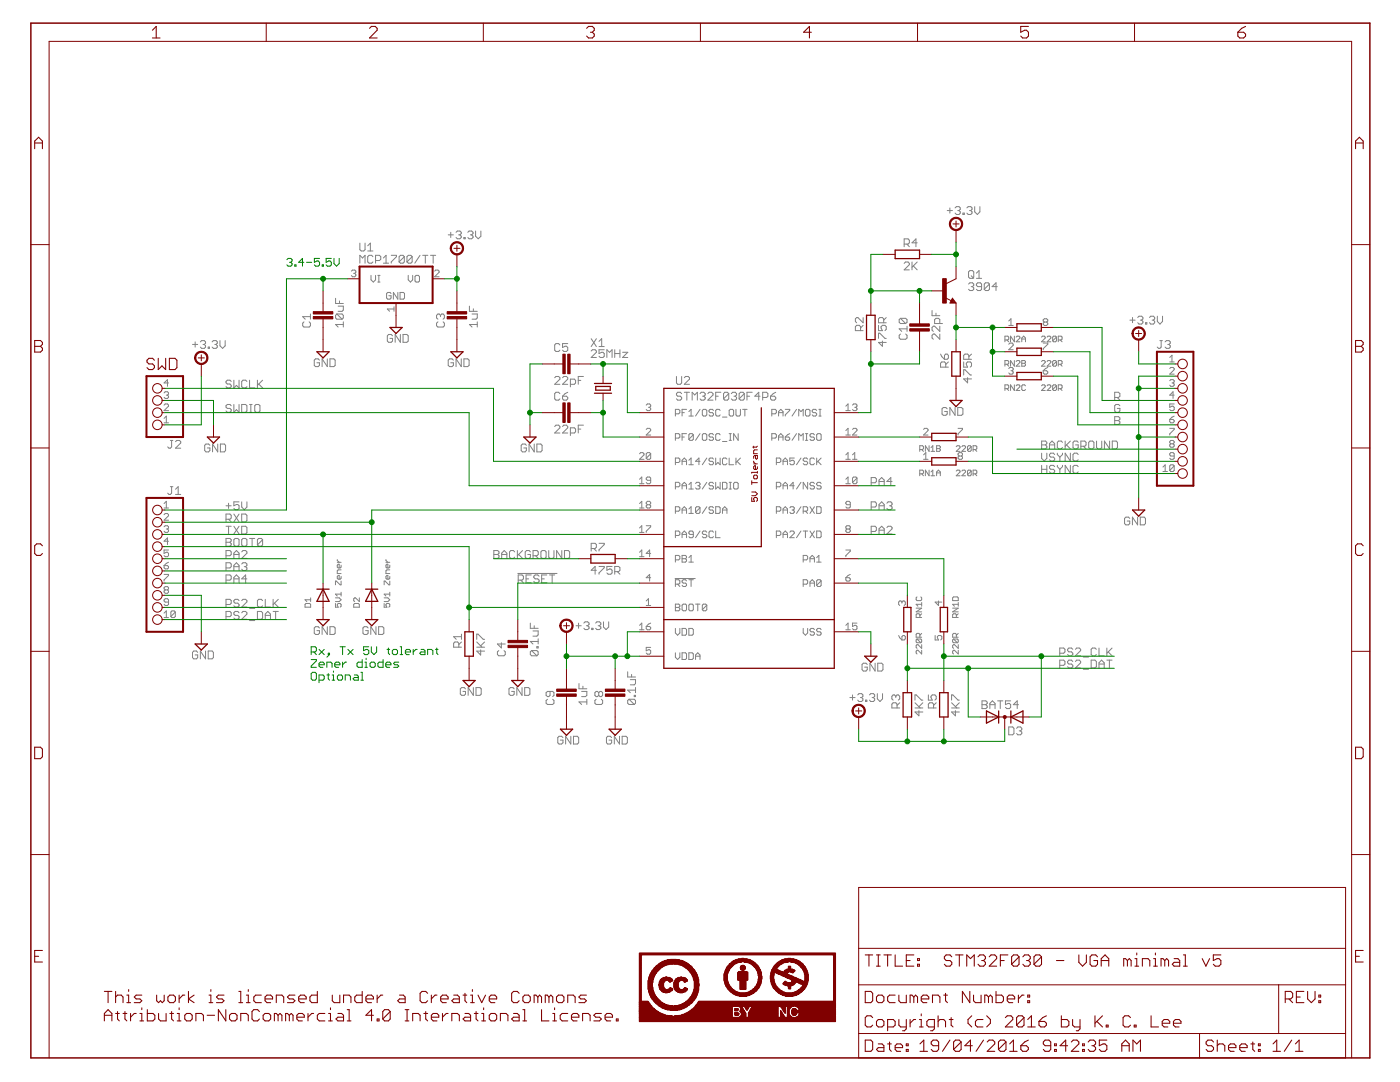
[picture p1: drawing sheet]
<svg xmlns="http://www.w3.org/2000/svg" width="279mm" height="216mm" viewBox="0 0 279 216" stroke-linecap="round" stroke-linejoin="round" font-family="sans-serif">
<g fill="none" stroke="#808080" stroke-width=".2">
<path d="M67 59.5v1.1h1.5M70.1 54.1l.3-.2h.4l.2 .2v.2l-.2 .2M70.6 54.5h.2M70.8 54.5l.2 .3-.2 .4h-.4l-.3-.2M71.8 48.5v1.3l.3 .3h.5l.3-.3v-1.3M71.8 52.5v-1.6l.5 .6 .6-.6v1.6M73.4 50.1h1M73.4 49l.5-.5v1.6M74 54.9v.9l.5 .5 .5-.5v-.9M74.4 51.2l-.2-.3h-.5l-.3 .3v1.1l.3 .2h.5l.2-.2M75 52h.7l.3-.3v-.5l-.3-.3h-.7v1.6M75.4 56.3h.4"/>
<path d="M75.4 54.9h.4M75.6 54.9v1.4M76.5 52.5h1.1M76.5 51.5l.5-.6v1.6M78 58.6l-.2-.2h-.4l-.2 .2v.9l.2 .2h.4l.2-.2v-.5h-.4M78.1 50.9h1v.3l-1 1.1v.2M79.4 58.4v1.3l-.9-1.3v1.3M79.8 58.4h.7l.2 .2v.9l-.2 .2h-.7zM80.7 51.2l-.3-.3h-.5l-.2 .3v1.1M80.7 51.2v1.1l-.3 .2h-.5l-.2-.2M80.7 51.2l-1 1.1M81.5 54.9v.9l.4 .5 .5-.5v-.9"/>
<path d="M82.3 51.2l-.3-.3h-.5l-.3 .3v1.1M82.3 51.2v1.1l-.3 .2h-.5l-.3-.2M82.3 51.2l-1.1 1.1M83 54.9h.5l.2 .3v.9l-.2 .2h-.5l-.2-.2v-.9zM83.8 50.9l-1 1.6M84.3 50.9h1.1M84.9 50.9v1.6M85.9 50.9h1.1M86.4 50.9v1.6M86.7 54.1l.3-.2h.4l.2 .2v.2l-.9 .9h.9M89.5 46.9h1M90 46.4v1"/>
<path d="M91 46.4l.3-.3h.5l.3 .3v.2l-.3 .3M91.5 46.9h.3M91.8 46.9l.3 .2v.3l-.3 .2h-.5l-.3-.2M92.6 47.4h.2v.2h-.2zM93.4 46.4l.2-.3h.5l.3 .3v.2l-.3 .3M93.9 46.9h.2M94.1 46.9l.3 .2v.3l-.3 .2h-.5l-.2-.2M94.9 46.1v1l.5 .5 .6-.5v-1M180.4 48.7h.8l.3-.2v-.6l-.3-.2h-.8v1.5M180.4 52.6l.3-.3h.5l.3 .3v.2l-1.1 1h1.1M181 48.7l.5 .5M182 52.3v1.5"/>
<path d="M182.3 53.1l.7 .7M183 52.3l-1 1M183 48.5h-1l.8-.8v1.5M189 42h1.1M189.6 41.5v1M190.6 41.5l.3-.3h.5l.2 .3v.3l-.2 .2M191.1 42h.3M191.4 42l.2 .3v.2l-.2 .3h-.5l-.3-.3M192.2 42.5h.2v.3h-.2zM193 41.5l.2-.3h.5l.3 .3v.3l-.3 .2M193.3 56.7l.3-.3h.5l.2 .3v.2l-.2 .3M193.3 54.3l.3-.3h.5l.2 .3v1l-.2 .2h-.5l-.3-.2z"/>
<path d="M193.5 42h.2M193.7 42l.3 .3v.2l-.3 .3h-.5l-.2-.3M193.8 57.2h.3M193.8 55l.5 .5M194.1 57.2l.2 .3v.2l-.2 .3h-.5l-.3-.3M194.5 41.2v1.1l.6 .5 .5-.5v-1.1M194.9 55.5h1M194.9 54.5l.5-.5v1.5M195.9 57.2h-.8l-.2-.3v-.2l.2-.3h.5l.3 .3v1l-.3 .3h-.5l-.2-.3M197.5 56.7l-.3-.3h-.5l-.3 .3v1M197.5 56.7v1l-.3 .3h-.5l-.3-.3M197.5 56.7l-1.1 1"/>
<path d="M199 57.2h-1l.8-.8v1.6M32.7 78.4l.3-.2h.4l.2 .2-.2 .4M33.2 78.8h.2M33.4 78.8l.2 .3v.2l-.2 .2h-.4l-.3-.2M33.6 76.4h-.9l.7-.6v1.3M38.4 68.7h1.1M38.9 68.2v1.1M40 68.2l.2-.2h.6l.2 .2v.3l-.2 .2M40.5 68.7h.3M40.8 68.7l.2 .3v.3l-.2 .2h-.6l-.2-.2M41.6 69.3h.2v.2h-.2zM42.3 68.2l.3-.2h.5l.3 .2v.3l-.3 .2"/>
<path d="M42.9 68.7h.2M43.1 68.7l.3 .3v.3l-.3 .2h-.5l-.3-.2M43.9 68v1l.5 .5 .5-.5v-1M46.1 76.1l-.2-.2h-.5l-.3 .2v.3l.3 .2h.5l.2 .3v.3l-.2 .2h-.5l-.3-.2M46.7 75.9v1.5l.5-.5 .5 .5v-1.5M49.3 76.1l-.3-.2h-.5l-.3 .2v1.1l.3 .2h.5l.3-.2M49.8 75.9v1.5h1M51.4 75.9v1.5M51.6 76.6l.8 .8M52.4 75.9l-1 1M60.7 64.2l-.3 .3v.5l.3 .3h1l.3-.3v-.5l-.3-.3M62 62.7v1"/>
<path d="M62 63.2h-1.6l.5 .5M63.8 71.9l-.3-.3h-.5l-.3 .3v1l.3 .3h.5l.3-.3v-.5h-.6M65.3 71.6v1.6l-1-1.6v1.6M65.8 71.6h.8l.3 .3v1l-.3 .3h-.8zM67.2 62.7h1.1l.2 .2v.5l-.2 .3M67.2 62.7l-.2 .2v.5l.2 .3h1.1M67.2 62.7l1.1 1M67.5 61.1h1v.8l-.2 .2h-.8M67.8 60v.6M68.5 64.7h-1.5l.5 .6M68.5 64.2v1.1M78.3 67l-.2-.3h-.5l-.3 .3v1.1l.3 .2h.5l.2-.2v-.6h-.5"/>
<path d="M78.6 61.7h-1.3l.4 .4M78.6 61.2v.9M79.9 66.7v1.6l-1-1.6v1.6M80.4 66.7h.8l.3 .3v1.1l-.3 .2h-.8zM87.4 64.2l-.3 .3v.5l.3 .3h1l.3-.3v-.5l-.3-.3M87.9 62.9l-.2-.2h-.3l-.3 .2v.5l.3 .3M87.9 62.9l.3-.2h.2l.3 .2v.5l-.3 .3M87.9 62.9v.3M90.5 71.9l-.3-.3h-.5l-.2 .3v1l.2 .3h.5l.3-.3v-.5h-.5M92.1 71.6v1.6l-1.1-1.6v1.6M92.6 71.6h.7l.3 .3v1l-.3 .3h-.7zM93.7 61.1v1h1.5"/>
<path d="M94.2 62.7h1v.7l-.2 .3h-.8M94.5 61.6v.5M95.2 64.7h-1.5l.5 .6M95.2 64.2v1.1M110.7 75.4l.3-.3h.5l.2 .3v.2l-1 1.1h1M111.7 78.5l-.2-.2h-.5l-.3 .2v1.1l.3 .2h.5l.2-.2M111.7 68.8l-.2-.2h-.5l-.3 .2v1.1l.3 .2h.5l.2-.2M112.3 79.1h.8l.2 .2v.3l-.2 .2h-.6l-.2-.2zM112.3 75.4l.2-.3h.6l.2 .3v.2l-1 1.1h1M113.3 68.6h-1v.7l.8-.2 .2 .2v.6l-.2 .2h-.6l-.2-.2M113.3 78.3l-1 .8M113.8 76.7h.8l.3-.3v-.5l-.3-.3h-.8v1.6"/>
<path d="M115.4 75.9h.5M116.4 75.1h-1v1.6M118 70l.2-.2h.6l.2 .2v.3l-1 1h1M118 67.6l1 1.6M119 67.6l-1 1.6M119.5 68.1l.6-.5v1.6M119.5 69.2h1.1M120.6 69.8h-1.1v.7l.6-.2h.2l.3 .2v.6l-.3 .2h-.5l-.3-.2M121.1 71.3v-1.5l.5 .5 .6-.5v1.5M122.7 69.8v1.5M122.7 70.5h1M123.7 69.8v1.5"/>
<path d="M124.2 70.3h1.1l-1.1 1h1.1M135 75.1v1.3l.3 .3h.5l.2-.3v-1.3M136 78.5l-.2-.2h-.5l-.3 .2v.3l.3 .3h.5l.2 .2v.3l-.2 .2h-.5l-.3-.2M136.6 78.3h1M136.6 75.4l.2-.3h.5l.3 .3v.2l-1 1.1h1M137.1 78.3v1.5M138.1 79.8v-1.5l.5 .5 .6-.5v1.5M139.7 78.5l.3-.2h.5l.2 .2v.3l-.2 .3M140.2 79.1h.3M140.5 79.1l.2 .2v.3l-.2 .2h-.5l-.3-.2M141.3 78.5l.2-.2h.5l.3 .2v.3l-1 1h1M142.8 79.1h.5"/>
<path d="M143.9 78.3h-1.1v1.5M145.4 78.5l-.2-.2h-.5l-.3 .2v1.1M145.4 78.5v1.1l-.2 .2h-.5l-.3-.2M145.4 78.5l-1 1.1M145.9 78.5l.3-.2h.5l.3 .2v.3l-.3 .3M146.5 79.1h.2M146.7 79.1l.3 .2v.3l-.3 .2h-.5l-.3-.2M148.5 78.5l-.2-.2h-.5l-.3 .2v1.1M148.5 78.5v1.1l-.2 .2h-.5l-.3-.2M148.5 78.5l-1 1.1M149.1 79.1h.5M150.1 78.3h-1v1.5"/>
<path d="M151.7 79.1h-1.1l.8-.8v1.5M152.2 79.3h.8l.2-.2v-.6l-.2-.2h-.8v1.5M153.8 79.1h.8l.2 .2v.3l-.2 .2h-.5l-.3-.2zM154.8 78.3l-1 .8M171.7 66v-.8l-.2-.3h-.5l-.3 .3v.8h1.6M172.3 63.4v1l-1.1-1h-.2l-.3 .2v.5l.3 .3M172.3 64.9l-.6 .5M175.3 67.5v-1h.3l1 1h.3M175.3 64.9v1.1h.8l-.3-.6v-.2l.3-.3h.5l.3 .3v.5l-.3 .3M176.1 68.1v1l-.8-.8h1.6M176.4 64.4v-.8l-.3-.2h-.5l-.3 .2v.8h1.6M176.9 63.4l-.5 .5"/>
<path d="M179.7 63.5l-.2 .3v.5l.2 .3h1M179.7 63.5h1l.3 .3v.5l-.3 .3M179.7 66.7l-.2 .2v.5l.2 .3h1l.3-.3v-.5l-.3-.2M179.7 63.5l1 1.1M181 65.1v1M181 65.6h-1.5l.5 .5M186 62v1h1.6M186.8 62.5v.5M187.6 64.6v-.8l-.3-.3h-.5l-.3 .3v.8h1.6M187.6 65.1v1l-1.1-1h-.2l-.3 .2v.6l.3 .2M187.6 66.7v1l-1.1-1h-.2l-.3 .2v.5l.3 .3M187.7 70.7l.3 .5 .5 .5"/>
<path d="M188.5 70.9l.2-.2h.3l.3 .2v.5l-.3 .3h-.5zM188.7 73.3v-.8l-.2-.3h-.5l-.3 .3v.8h1.6M189.3 72.2l-.6 .5M192.3 72.2v1.1h.8l-.3-.8 .3-.3h.5l.3 .3v.5l-.3 .3M192.3 74.8v-1h.3l1 1h.3M193.1 75.4v1l-.8-.8h1.6M193.4 71.7v-.8l-.3-.2h-.5l-.3 .2v.8h1.6M193.9 70.7l-.5 .5M200.6 77.6h.5l.2-.2v-.4l-.2-.2h-.5v1.1M200.6 67.8h.5l.2-.2v-.3l-.2-.2h-.5v1.1M200.6 72.7h.5l.2-.2v-.4l-.2-.2h-.5v1.2M200.9 77.6l.4 .3"/>
<path d="M200.9 67.8l.4 .4M200.9 72.7l.4 .4M201.3 68.7l.2-.2h.5l.2 .2v.2l-.9 .9h.9M201.3 64.1l.5-.5v1.3M201.3 73.5l.2-.2h.5l.2 .2v.3l-.2 .2M201.3 64.9h.9M201.8 74h.2M202 74l.2 .2-.2 .5h-.5l-.2-.3M202.4 67.1v1.1l-.7-1.1v1.1M202.4 71.9v1.2l-.7-1.2v1.2M202.4 76.8v1.1l-.7-1.1v1.1M202.8 77l.2-.2h.4l.1 .2v.2l-.7 .7h.7"/>
<path d="M202.8 67.3l.2-.2h.4l.1 .2v.2l-.7 .7h.7M202.8 72.1l.2-.2h.4l.1 .2v.2l-.7 .8h.7M203.9 71.9h.6l.2 .2-.2 .4 .2 .4-.2 .2h-.6zM203.9 68.2v-.7l.4-.4 .4 .4v.7M203.9 67.6h.8M203.9 72.5h.6M204.7 77l-.2-.2h-.4l-.2 .2v.7l.2 .2h.4l.2-.2M207.9 77l.1-.2h.4l.2 .2v.2l-.7 .7h.7M207.9 67.3l.1-.2h.4l.2 .2v.2l-.7 .7h.7M207.9 72.1l.1-.2h.4l.2 .2v.2l-.7 .8h.7M208.2 74h.7l.2 .4-.2 .3h-.5l-.2-.3zM208.2 68.5h.9v.2l-.9 .9v.2"/>
<path d="M208.4 64.3l-.2 .2 .2 .4h.5l.2-.2-.2-.4M208.4 64.3l-.2-.2v-.3l.2-.2h.5l.2 .2v.3l-.2 .2M208.4 64.3h.5M209 77l.1-.2h.4l.2 .2v.2l-.7 .7h.7M209 67.3l.1-.2h.4l.2 .2v.2l-.7 .7h.7M209 72.1l.1-.2h.4l.2 .2v.2l-.7 .8h.7M209.1 73.3l-.9 .7M210.8 77l-.1-.2h-.4l-.2 .2v.7M210.8 77v.7l-.1 .2h-.4l-.2-.2M210.8 72.1l-.1-.2h-.4l-.2 .2v.8M210.8 72.1v.8l-.1 .2h-.4l-.2-.2M210.8 67.3l-.1-.2h-.4l-.2 .2v.7"/>
<path d="M210.8 67.3v.7l-.1 .2h-.4l-.2-.2M210.8 77l-.7 .7M210.8 67.3l-.7 .7M210.8 72.1l-.7 .8M211.2 72.7h.6l.2-.2v-.4l-.2-.2h-.6v1.2M211.2 77.6h.6l.2-.2v-.4l-.2-.2h-.6v1.1M211.2 67.8h.6l.2-.2v-.3l-.2-.2h-.6v1.1M211.6 77.6l.4 .3M211.6 67.8l.4 .4M211.6 72.7l.4 .4M222.5 79.3h.7l.3-.2v-.6l-.3-.2h-.7v1.5M223 79.3l.5 .5"/>
<path d="M225.5 63.9h1M226 63.4v1M227.1 63.4l.2-.3h.5l.3 .3v.2l-.3 .3M227.6 63.9h.2M227.8 63.9l.3 .2v.3l-.3 .3h-.5l-.2-.3M228.6 64.4h.3v.3h-.3zM229.4 63.4l.3-.3h.5l.2 .3v.2l-.2 .3M229.9 63.9h.3M230.2 63.9l.2 .2v.3l-.2 .3h-.5l-.3-.3M231 63.1v1l.5 .6 .5-.6v-1M231.5 68h.5M231.7 68v1.3l-.2 .2h-.3l-.3-.2"/>
<path d="M232.5 68.2l.3-.2h.5l.3 .2v.3l-.3 .2M233 68.7h.3M233.3 68.7l.3 .3v.3l-.3 .2h-.5l-.3-.2M233.4 72.2h.9M233.4 71.3l.5-.4v1.3M233.4 73.5l.3-.2h.4l.2 .2v.3l-.9 .9h.9M233.4 76l.3-.2h.4l.2 .2v.2l-.2 .2M233.9 76.4h.2M234.1 76.4l.2 .2-.2 .5h-.4l-.3-.2M234.3 78.8h-.9l.7-.6v1.3M32.7 80.8l.3-.2h.4l.2 .2v.2l-.9 .9h.9M32.7 84.4h.9"/>
<path d="M32.7 83.5l.5-.5v1.4M34 87.9h.5M34 97.1h.5M34.2 87.9v1.3l-.2 .2h-.3l-.2-.2M34.2 97.1v1.3l-.2 .3h-.3l-.2-.3M35 88.1l.3-.2h.5l.3 .2v.3l-1.1 1h1.1M35 98.7h1.1M35 97.6l.6-.5v1.6M41.9 88.9l-.3-.3h-.5l-.2 .3v1l.2 .3h.5l.3-.3v-.5h-.5M43.5 88.6v1.6l-1.1-1.6v1.6M44 88.6h.8l.2 .3v1l-.2 .3h-.8zM46.1 81l-.2-.3h-.5l-.3 .3v.2l.3 .3h.5l.2 .2v.3l-.2 .3h-.5l-.3-.3"/>
<path d="M46.7 80.7v1.6l.5-.6 .5 .6v-1.6M48.2 80.7h.8l.3 .3v1l-.3 .3h-.8zM49.8 80.7h.5M49.8 82.3h.5M50.1 80.7v1.6M51.1 80.7h.5l.3 .3v1l-.3 .3h-.5l-.3-.3v-1zM105.1 88.9l-.3-.3h-.5l-.3 .3v1l.3 .3h.5l.3-.3v-.5h-.6M106.6 88.6v1.6l-1-1.6v1.6M107.1 88.6h.8l.3 .3v1l-.3 .3h-.8zM110.7 85.1l.3-.3h.5l.2 .3v.3l-1 1h1M112.3 85.1l.2-.3h.6l.2 .3v.3l-1 1h1M113.8 86.4h.8l.3-.3v-.5l-.3-.2h-.8v1.5"/>
<path d="M115.4 85.6h.5M116.4 84.8h-1v1.6M127.6 90.6l.2-.3h.5l.2 .3v.2l-.9 .9h.9M127.6 96.5h.9M127.6 95.6l.5-.4v1.3M129 85.7l.2-.2h.4l.3 .2v.2l-.9 .9h.9M129 80.8l.2-.2h.4l.3 .2-.3 .5M129.4 81.3h.2M129.6 81.3l.3 .2v.2l-.3 .2h-.4l-.2-.2M129.9 95.8h-.7l-.2-.2v-.2l.2-.2h.4l.3 .2v.9l-.3 .2h-.4l-.2-.2M129.9 90.6v.8l-.3 .3h-.4l-.2-.3M129.9 90.6l-.3-.3h-.4l-.2 .3v.8"/>
<path d="M129.9 90.6l-.9 .8M134.8 97.1h.6l.3-.2v-.4l-.3-.3h-.6v1.4M134.8 92.3h.6l.3-.2v-.5l-.3-.2h-.6v1.3M134.8 87.4h.6l.3-.2v-.4l-.3-.3h-.6v1.4M134.8 82.6h.6l.3-.3v-.4l-.3-.2h-.6v1.3M136.1 96.9h.9M136.1 92.1h.9M136.1 87.2h.5M136.1 82.3h.5M136.1 92.7v-.9l.5-.4 .4 .4v.9M136.1 97.6v-.9l.5-.5 .4 .5v.9M137 86.5h-.9v1.4"/>
<path d="M137 81.7h-.9v1.3M137.5 97.6h.9M137.5 92.7h.9M137.5 83h.9M137.5 82.1l.4-.4v1.3M137.5 91.8l.4-.4v1.3M137.5 96.7l.4-.5v1.4M138.4 86.8l-.3-.3h-.4l-.2 .3v.9M138.4 86.8v.9l-.3 .2h-.4l-.2-.2M138.4 86.8l-.9 .9M138.8 96.5l.2-.3h.5l.2 .3-.2 .4M139.3 96.9h.2"/>
<path d="M139.5 96.9l.2 .2v.3l-.2 .2h-.5l-.2-.2M139.7 92.1h-.9l.7-.7v1.3M139.7 86.5l-.9 1.4M139.7 81.7l-.9 1.3M140.4 86.5h.4l.3 .3v.9l-.3 .2h-.4l-.2-.2v-.9zM140.4 81.7h.4l.3 .2v.9l-.3 .2h-.4l-.2-.2v-.9zM141.1 96.2l-.9 1.4M141.1 91.4l-.9 1.3M142.4 91.6l-.2-.2h-.5l-.2 .2v.2l.2 .3h.5l.2 .2-.2 .4h-.5l-.2-.2M142.4 86.8l-.2-.3h-.5l-.2 .5 .2 .2h.5l.2 .2v.3l-.2 .2h-.5l-.2-.2M142.4 81.9l-.2-.2h-.5l-.2 .2v.2l.2 .2h.5l.2 .3-.2 .4h-.5l-.2-.2M142.4 96.5l-.2-.3h-.5l-.2 .5 .2 .2h.5l.2 .2v.3l-.2 .2h-.5l-.2-.2"/>
<path d="M142.8 91.4v1.3l.5-.4 .4 .4v-1.3M142.8 96.2v1.4l.5-.5 .4 .5v-1.4M143.7 81.9l-.2-.2h-.4l-.3 .2v.9l.3 .2h.4l.2-.2M143.7 86.8l-.2-.3h-.4l-.3 .3v.9l.3 .2h.4l.2-.2M144.2 96.2h.6l.3 .3v.9l-.3 .2h-.6zM144.2 88.1h.9M144.2 83.2h.9M145.1 91.6l-.3-.2h-.4l-.2 .2v.9l.2 .2h.4l.3-.2M145.5 96.2h.5M145.5 97.6h.5M145.5 91.4v1.3h.9M145.5 86.5h.5"/>
<path d="M145.5 87.9h.5M145.5 81.9l.3-.2h.4l.2 .2v.9l-.2 .2h-.4l-.3-.2zM145.8 86.5v1.4M145.8 96.2v1.4M146.6 96.2h.5l.2 .3v.9l-.2 .2h-.5l-.2-.2v-.9zM146.9 81.7v1.1l.2 .2h.4l.3-.2v-1.1M146.9 91.4v1.3M147.1 92.1l.7 .6M147.3 86.5v1.4l-.9-1.4v1.4M147.8 91.4l-.9 .9M148.2 81.7h.9M148.7 81.7v1.3"/>
<path d="M154 82.6h.7l.2-.3v-.4l-.2-.2h-.7v1.3M154 87.4h.7l.2-.2v-.4l-.2-.3h-.7v1.4M154.9 92.3h.7l.2-.2v-.5l-.2-.2h-.7v1.3M154.9 97.1h.7l.2-.2v-.4l-.2-.3h-.7v1.4M155.4 83v-.9l.4-.4 .5 .4v.9M155.4 87.9v-.9l.4-.5 .5 .5v.9M155.4 87.2h.9M155.4 82.3h.9M156.3 97.6v-.9l.4-.5 .5 .5v.9M156.3 92.7v-.9l.4-.4 .5 .4v.9M156.3 96.9h.9M156.3 92.1h.9"/>
<path d="M156.7 81.7h.9v.2l-.9 .9v.2M156.7 87.2h.7l.2 .2v.3l-.2 .2h-.4l-.3-.2zM157.6 86.5l-.9 .7M158.5 91.4h-.9v.7l.7-.3 .2 .3v.4l-.2 .2h-.5l-.2-.2M158.5 96.9h-.9l.7-.7v1.4M159 86.5l-.9 1.4M159 81.7l-.9 1.3M159.4 83v-1.3l.5 .4 .4-.4v1.3M159.4 87.9v-1.4l.5 .5 .4-.5v1.4M159.9 96.2l-.9 1.4M159.9 91.4l-.9 1.3M160.7 81.9l.3-.2h.4l.2 .2v.9l-.2 .2h-.4l-.3-.2z"/>
<path d="M160.7 86.5h.5M160.7 87.9h.5M161 86.5v1.4M161.2 91.6l-.2-.2h-.5l-.2 .2v.2l.2 .3h.5l.2 .2-.2 .4h-.5l-.2-.2M161.2 96.2v1.4l-.9-1.4v1.4M162.5 86.8l-.2-.3h-.4l-.3 .5 .3 .2h.4l.2 .2v.3l-.2 .2h-.4l-.3-.2M162.5 91.6l-.2-.2h-.4l-.3 .2v.9l.3 .2h.4l.2-.2M162.5 96.5l-.2-.3h-.4l-.3 .5 .3 .2h.4l.2 .2v.3l-.2 .2h-.4l-.3-.2M163 81.9l-.2-.2h-.5l-.2 .2v.2l.2 .2h.5l.2 .3-.2 .4h-.5l-.2-.2M163 86.8l.2-.3h.5l.2 .3v.9l-.2 .2h-.5l-.2-.2zM163 91.4v1.3M163.2 92.1l.7 .6"/>
<path d="M163.4 81.7h.5M163.4 83h.5M163.7 81.7v1.3M163.9 96.5l-.2-.3h-.5l-.2 .3 .2 .4h.5l.2 .2v.3l-.2 .2h-.5l-.2-.2M163.9 91.4l-.9 .9M168.8 95.6l.4-.4v1.3M168.8 81l.4-.4v1.3M168.8 85.9l.4-.4v1.3M168.8 90.8l.4-.5v1.4M168.8 96.5h.9M168.8 91.7h.9M168.8 86.8h.9"/>
<path d="M168.8 81.9h.9M170.1 80.8l.3-.2h.4l.2 .2-.2 .5M170.1 85.7l.3-.2h.4l.2 .2v.2l-.9 .9h.9M170.1 91.7h.9M170.1 90.8l.5-.5v1.4M170.6 81.3h.2M170.8 81.3l.2 .2v.2l-.2 .2h-.4l-.3-.2M171 95.4l-.2-.2h-.4l-.3 .2v.9M171 95.4v.9l-.2 .2h-.4l-.3-.2M171 95.4l-.9 .9M173.9 96.3h.7l.3-.2v-.6l-.3-.2h-.7v1.5M175.4 96.8v-1l.6-.5 .5 .5v1"/>
<path d="M175.4 96.1h1.1M178 96.1h-1l.8-.8v1.5M183.6 94.6h.5l.2-.2v-.4l-.2-.2h-.5v1.1M183.6 89.7h.5l.2-.2v-.4l-.2-.2h-.5v1.2M183.9 94.6l.4 .3M183.9 89.7l.4 .4M184.3 91.7h.9M184.3 85.7l.2-.2h.5l.2 .2v.2l-.9 .9h.9M184.3 90.8l.5-.5v1.4M185.4 88.9v1.2l-.7-1.2v1.2M185.4 93.8v1.1l-.7-1.1v1.1M185.8 94.9h.7"/>
<path d="M185.8 90.1h.7M185.8 94.2l.4-.4v1.1M185.8 89.3l.4-.4v1.2M186.9 88.9h.6l.2 .2-.2 .4 .2 .4-.2 .2h-.6zM186.9 94.9v-.7l.4-.4 .4 .4v.7M186.9 94.4h.8M186.9 89.5h.6M189 81.6l-.2-.3h-.5l-.3 .3v1l.3 .3h.5l.2-.3v-.5h-.5M190.6 81.3v1.6l-1-1.6v1.6M190.8 94l.2-.2h.4l.2 .2v.2l-.8 .7h.8M190.8 89.1l.2-.2h.4l.2 .2v.2l-.8 .8h.8M191.1 81.3h.8l.3 .3v1l-.3 .3h-.8z"/>
<path d="M191.2 85.5h.9v.2l-.9 .9v.2M191.4 91l-.2 .2v.2l.2 .3h.5l.2-.3v-.2l-.2-.2M191.4 91l-.2-.2 .2-.5h.5l.2 .3-.2 .4M191.4 91h.5M192 94l.2-.2h.3l.2 .2v.2l-.7 .7h.7M192 89.1l.2-.2h.3l.2 .2v.2l-.7 .8h.7M193.8 94v.7l-.2 .2h-.3l-.2-.2M193.8 94l-.2-.2h-.3l-.2 .2v.7M193.8 89.1l-.2-.2h-.3l-.2 .2v.8M193.8 89.1v.8l-.2 .2h-.3l-.2-.2M193.8 94l-.7 .7M193.8 89.1l-.7 .8"/>
<path d="M194.2 94.6h.6l.1-.2v-.4l-.1-.2h-.6v1.1M194.2 89.7h.6l.1-.2v-.4l-.1-.2h-.6v1.2M194.6 94.6l.3 .3M194.6 89.7l.3 .4M207.9 88h.8l.2 .3v.2l-.2 .3 .2 .2v.3l-.2 .3h-.8zM207.9 90.4v1.1l.5 .5 .5-.5v-1.1M207.9 92.9v1.5M207.9 88.8h.8M207.9 93.6h1M208.9 92.9v1.5M209.4 88.8h1.1M209.4 89.6v-1.1l.6-.5 .5 .5v1.1"/>
<path d="M210.5 90.7l-.3-.3h-.5l-.3 .3v.3l.3 .2h.5l.3 .3v.2l-.3 .3h-.5l-.3-.3M210.5 93.1l-.3-.2h-.5l-.3 .2v.3l.3 .2h.5l.3 .3v.2l-.3 .3h-.5l-.3-.3M211 90.4v.3l.5 .5M211 92.9v.2l.5 .5M211.5 91.2v.8M211.5 93.6v.8M212 88.3l-.2-.3h-.5l-.3 .3v1l.3 .3h.5l.2-.3M212 92.9v.2l-.5 .5M212 90.4v.3l-.5 .5M212.6 88v1.6M212.8 88.8l.8 .8M213.6 90.4v1.6l-1-1.6v1.6"/>
<path d="M213.6 92.9v1.5l-1-1.5v1.5M213.6 88l-1 1M215.2 88.3l-.3-.3h-.5l-.3 .3v1l.3 .3h.5l.3-.3v-.5h-.5M215.2 90.7l-.3-.3h-.5l-.3 .3v1l.3 .3h.5l.3-.3M215.2 93.1l-.3-.2h-.5l-.3 .2v1l.3 .3h.5l.3-.3M215.7 89h.8l.2-.2v-.5l-.2-.3h-.8v1.6M216.2 89l.5 .6M217.5 88h.6l.2 .3v1l-.2 .3h-.6l-.2-.3v-1zM218.8 88v1.3l.3 .3h.5l.3-.3v-1.3M221.4 88v1.6l-1-1.6v1.6M222 88h.8l.2 .3v1l-.2 .3h-.8zM222.5 83.1h.7l.3 .3v.3l-.3 .2 .3 .3v.2l-.3 .3h-.7z"/>
<path d="M222.5 83.9h.7M223.5 81l-.3-.3h-.5l-.2 .3v1l.2 .3h.5l.3-.3v-.5h-.5M232.1 93.2l.4-.4v1.3M232.1 94.1h.9M233.4 85.5h.9v.2l-.9 .9v.2M233.4 83.7h.7l.2 .4-.2 .3h-.4l-.3-.3zM233.7 88.6l-.3-.3 .3-.4h.4l.2 .2-.2 .5M233.7 88.6l-.3 .2 .3 .4h.4l.2-.2v-.2l-.2-.2M233.7 88.6h.4M234.3 93l-.2-.2h-.4l-.3 .2v.9M234.3 91h-.6l-.3-.2 .3-.5h.4l.2 .3v.8l-.2 .3h-.4l-.3-.3M234.3 80.6h-.9v.7l.5-.3 .4 .3v.4l-.2 .2h-.4l-.3-.2"/>
<path d="M234.3 93v.9l-.2 .2h-.4l-.3-.2M234.3 83l-.9 .7M234.3 93l-.9 .9M32.7 105.1l.3-.2h.4l.2 .2v.2l-.2 .3M32.7 101.4h.9M32.7 100.5l.5-.5v1.4M32.7 102.7l.3-.2h.4l.2 .2v.2l-.9 .9h.9M32.7 112.9h.7l.2 .2v.2l-.2 .2h-.4l-.3-.2zM32.7 114.6h.9v.2l-.9 .9v.3M33 117.7l-.3-.2v-.2l.3-.2h.4l.2 .2v.2l-.2 .2M33 117.7l-.3 .2 .3 .5h.4l.2-.2-.2-.5M33 117.7h.4"/>
<path d="M33.2 105.6h.2M33.4 105.6l.2 .2-.2 .4h-.4l-.3-.2M33.6 109.7h-.9v.7l.5-.2h.2l.2 .2v.5l-.2 .2h-.4l-.3-.2M33.6 108h-.9l.7-.7v1.4M33.6 112.2l-.9 .7M45.1 113.3h.8l.2-.2v-.6l-.2-.2h-.8v1.6M45.1 103.6h.8l.2-.2v-.6l-.2-.2h-.8v1.5M45.1 107.4h.8l.2 .3v.2l-.2 .3 .2 .3v.2l-.2 .3h-.8zM45.1 110.9h.8l.2-.3v-.5l-.2-.2h-.8v1.5M45.1 115.8h.8l.2-.3v-.5l-.2-.3h-.8v1.6M45.1 100.9h1M45.1 108.2h.8"/>
<path d="M45.1 105h1M45.6 100.4v1.1M45.6 105v1.6M45.6 103.6l.5 .5M46.7 111.4v-1l.5-.5 .5 .5v1M46.7 113.9v-1.1l.5-.5 .5 .5v1.1M46.7 116.3v-1.1l.5-.5 .5 .5v1.1M46.7 115.5h1M46.7 110.6h1M46.7 113.1h1M46.7 102.6l1 1.5M46.7 105l1 1.6"/>
<path d="M46.9 107.4h.6l.2 .3v1l-.2 .3h-.6l-.2-.3v-1zM47.7 119.8l-.2-.2h-.6l-.2 .2v.3l.2 .3h.6l.2 .2v.3l-.2 .2h-.6l-.2-.2M47.7 100.1h-1v.8l.5-.2h.3l.2 .2v.6l-.2 .2h-.6l-.2-.2M47.7 102.6l-1 1.5M47.7 105l-1 1.6M48.2 119.8l.3-.2h.5l.3 .2v.3l-1.1 1h1.1M48.2 100.1v1.1l.5 .5 .6-.5v-1.1M48.2 102.6h.8l.3 .2v1.1l-.3 .2h-.8zM48.2 105h.8l.3 .3v1l-.3 .3h-.8zM48.2 110.1l.3-.2h.5l.3 .2v.3l-1.1 1h1.1M48.2 112.5l.3-.2h.5l.3 .2v.3l-.3 .3M48.5 107.4h.5l.3 .3v1l-.3 .3h-.5l-.3-.3v-1z"/>
<path d="M48.7 113.1h.3M49 113.1l.3 .2v.3l-.3 .3h-.5l-.3-.3M49.3 115.5h-1.1l.8-.8v1.6M49.8 107.4h1M50.3 107.4v1.6M52.4 119.8l-.2-.2h-.6l-.2 .2v1.1l.2 .2h.6l.2-.2M52.4 107.7l-.2-.3h-.6l-.2 .3v1M52.4 107.7v1l-.2 .3h-.6l-.2-.3M52.4 107.7l-1 1M52.9 119.6v1.5h1.1M54.5 119.6v1.5M55.5 119.6l-1 1"/>
<path d="M62 119.3v.7M62 119.7h-1.1l.3 .3M67 119.3h.7l.4 .4-.4 .3h-.7M67.3 111.7v.1l.4 .4M67.3 112.2h.8M68.1 116v.7h-.2l-.8-.7h-.1v.7M68.1 112.8v.4l-.2 .1h-.4l-.2-.1v-.4l.4-.2v.7M68.1 113.7h-.6l-.2 .2v.5h.8M68.1 115v.4l-.2 .2h-.4l-.2-.2v-.4l.4-.2v.8M68.1 118.2v.7M68.1 118.6h-1.1l.3 .3M71.7 119.3v.7l-.7-.7-.4 .2v.4l.2 .1"/>
<path d="M76.7 119.3h.7l.4 .4-.4 .3h-.7M77 111.7v.1l.4 .4M77 112.2h.8M77.8 112.8v.4l-.2 .1h-.4l-.2-.1v-.4l.4-.2v.7M77.8 113.7h-.6l-.2 .2v.5h.8M77.8 115v.4l-.2 .2h-.4l-.2-.2v-.4l.4-.2v.8M77.8 118.6h-1.1l.3 .3M77.8 116v.7h-.2l-.7-.7h-.2v.7M77.8 118.2v.7M98.6 109.9h.7l.3 .2v.3l-.3 .2 .3 .3v.3l-.3 .2h-.7zM98.6 110.6h.7M100.1 110.6h1.1"/>
<path d="M100.1 111.4v-1l.5-.5 .6 .5v1M102.7 110.1l-.2-.2h-.6l-.2 .2v1.1l.2 .2h.6l.2-.2M103.3 109.9v1.5M103.3 114.4h7.9M103.4 115.8h.8l.3-.3v-.5l-.3-.3h-.8v1.6M103.5 110.6l.8 .8M103.9 115.8l.6 .5M104.3 109.9l-1 1M105 115.5h.5M105.9 110.1l-.3-.2h-.5l-.3 .2v1.1l.3 .2h.5l.3-.2v-.6h-.6M106 114.7h-1v1.6h1M106.4 110.9h.8l.2-.3v-.5l-.2-.2h-.8v1.5"/>
<path d="M106.9 110.9l.5 .5M107.6 115l-.3-.3h-.5l-.3 .3v.2l.3 .3h.5l.3 .3v.2l-.3 .3h-.5l-.3-.3M108.1 115.5h.5M108.2 109.9h.5l.3 .2v1.1l-.3 .2h-.5l-.3-.2v-1.1zM109.1 114.7h-1v1.6h1M109.5 109.9v1.3l.3 .2h.5l.3-.2v-1.3M109.7 114.7h1M110.2 114.7v1.6M112.1 109.9v1.5l-1-1.5v1.5M112.6 109.9h.8l.3 .2v1.1l-.3 .2h-.8zM118 109.5h.8l.2-.3v-.5l-.2-.3h-.8v1.6M118.5 109.5l.5 .5"/>
<path d="M119 113.8h-1l.8-.8v1.6M119.5 108.4h1.1v.3l-1.1 1v.3M119.5 113h1.1v.3l-1.1 1v.3M122.2 113h-1.1v.8l.5-.3h.3l.3 .3v.5l-.3 .3h-.5l-.3-.3M122.7 114.1h.8l.2-.3v-.5l-.2-.3h-.8v1.6M123.2 114.1l.5 .5M127.6 100.5l.5-.5v1.4M127.6 106.2h.9M127.6 101.4h.9M127.6 105.3l.5-.4v1.3M127.6 110.2l.5-.5v1.4M127.6 111.1h.9"/>
<path d="M129 104.9h.9v.2l-.9 .9v.2M129 119.9l.4-.4v1.3M129.2 100.7l-.2 .2v.3l.2 .2h.4l.3-.2v-.3l-.3-.2M129.2 100.7l-.2-.2 .2-.5h.4l.3 .3-.3 .4M129.2 100.7h.4M129.9 115.3h-.9l.6-.7v1.4M129.9 110.4h-.9l.6-.7v1.4M134.7 115.4h4M134.8 116.6h.6l.3-.2v-.5l-.3-.2h-.6v1.3M134.8 111.7h.6l.3-.2v-.5l-.3-.2h-.6v1.4M134.8 106.8h.6l.3-.2v-.4l-.3-.2h-.6v1.3M134.8 102h.6l.3-.2v-.5l-.3-.2h-.6v1.3"/>
<path d="M135.2 116.6l.5 .4M136.1 110.8h.7l.2 .2v.3l-.2 .2 .2 .4-.2 .3h-.7zM136.1 111.5h.7M136.1 106.6h.9M136.1 101.8h.9M136.1 102.4v-.8l.5-.5 .4 .5v.8M136.1 107.3v-.9l.5-.4 .4 .4v.9M137 115.9l-.2-.2h-.4l-.3 .2 .3 .5h.4l.2 .2-.2 .4h-.4l-.3-.2M137.5 115.7h.9M137.5 112.2h.9M137.5 102.4h.9M137.5 101.6l.4-.5v1.3"/>
<path d="M137.5 111.3l.4-.5v1.4M137.9 115.7v1.3M138.4 106.6h-.7l-.2-.2 .2-.4h.4l.3 .2v.9l-.3 .2h-.4l-.2-.2M139.7 101.3l-.9 .9M139.7 101.3l-.2-.2h-.5l-.2 .2v.9M139.7 101.3v.9l-.2 .2h-.5l-.2-.2M139.7 106l-.9 1.3M141.1 106.2l-.3-.2h-.4l-.2 .4 .2 .2h.4l.3 .2v.3l-.3 .2h-.4l-.2-.2M141.1 101.1l-.9 1.3M142.4 106.2l-.2-.2h-.5l-.2 .2v.9l.2 .2h.5l.2-.2M142.4 101.3l-.2-.2h-.5l-.2 .2v.3l.2 .2h.5l.2 .2-.2 .4h-.5l-.2-.2M142.8 101.1h.7l.2 .2v.9l-.2 .2h-.7z"/>
<path d="M142.8 106v1.3h.9M144.2 102.4v-.8l.4-.5 .5 .5v.8M144.2 101.8h.9M154.9 106.8h.7l.2-.2v-.4l-.2-.2h-.7v1.3M154.9 102h.7l.2-.2v-.5l-.2-.2h-.7v1.3M156.3 102.4v-.8l.4-.5 .5 .5v.8M156.3 107.3v-.9l.4-.4 .5 .4v.9M156.3 106.6h.9M156.3 101.8h.9M157.6 106.2l.2-.2h.5l.2 .2v.2l-.9 .9h.9M157.6 101.3l.2-.2h.5l.2 .2v.3l-.2 .2M158.1 101.8h.2"/>
<path d="M158.3 101.8l.2 .2-.2 .4h-.5l-.2-.2M159.9 106l-.9 1.3M159.9 101.1l-.9 1.3M160.3 111.7h.7l.2-.2v-.5l-.2-.2h-.7v1.4M160.3 102h.7l.2-.2v-.5l-.2-.2h-.7v1.3M160.3 116.6h.7l.2-.2v-.5l-.2-.2h-.7v1.3M160.3 106h.9M160.7 106v1.3M160.7 102l.5 .4M161.6 112.2v-.9l.5-.5 .4 .5v.9M161.6 117v-.9l.5-.4 .4 .4v.9M161.6 116.4h.9"/>
<path d="M161.6 111.5h.9M161.6 106l.9 1.3M161.6 101.1l.9 1.3M162.5 106l-.9 1.3M162.5 101.1l-.9 1.3M163 101.1h.7l.2 .2v.9l-.2 .2h-.7zM163 106h.7l.2 .2v.9l-.2 .2h-.7zM163 111.3l.4-.5v1.4M163 112.2h.9M163.9 115.9v.9l-.2 .2h-.5l-.2-.2M163.9 115.9l-.2-.2h-.5l-.2 .2v.9M163.9 115.9l-.9 .9"/>
<path d="M168.8 115.3h.7l.2 .4-.2 .3h-.5l-.2-.3zM168.8 109.7h.9v.3l-.9 .9v.2M169 105.6l-.2-.3v-.2l.2-.2h.5l.2 .2v.2l-.2 .3M169 105.6l-.2 .2 .2 .4h.5l.2-.2-.2-.4M169 105.6h.5M169.7 114.6l-.9 .7M169.7 100.7h-.7l-.2-.2 .2-.5h.5l.2 .3v.9l-.2 .2h-.5l-.2-.2M173.9 106h.7l.3-.2v-.5l-.3-.3h-.7v1.6M173.9 101.2h.7l.3-.3v-.5l-.3-.3h-.7v1.6M175.4 101.7v-1l.6-.6 .5 .6v1M175.4 100.9h1.1M175.4 106.6v-1.1l.6-.5 .5 .5v1.1"/>
<path d="M175.4 105.8h1.1M177 105.3l.2-.3h.6l.2 .3v.2l-1 1.1h1M177 100.4l.2-.3h.6l.2 .3v.3l-.2 .2M177.5 100.9h.3M177.8 100.9l.2 .3v.3l-.2 .2h-.6l-.2-.2M183 119.1l-.2 .2v.4l.2 .1h.8l.1-.1v-.4l-.1-.2M187.3 119.9v.9l-.7-.7h1.4M190.1 119.3l.2-.2h.8l.1 .2v.5h-1.1zM225.5 103.4l-.3-.2h-.5l-.3 .2v1.1l.3 .2h.5l.3-.2v-.5h-.5M227 103.2v1.5l-1-1.5v1.5M227.6 103.2h.7l.3 .2v1.1l-.3 .2h-.7zM32.7 123.2h.9"/>
<path d="M32.7 122.3l.5-.4v1.3M33.6 120.1h-.6l-.3-.2 .3-.4h.4l.2 .2v.9l-.2 .2h-.4l-.3-.2M35 122.1l-.2-.2h-.5l-.2 .2v.9M35 122.1v.9l-.2 .2h-.5l-.2-.2M35 122.1l-.9 .9M39.5 130.2l-.3-.3h-.5l-.3 .3v1l.3 .3h.5l.3-.3v-.5h-.6M41 129.9v1.6l-1-1.6v1.6M41.6 129.9h.7l.3 .3v1l-.3 .3h-.7zM45.1 120.6h.8l.2-.2v-.6l-.2-.2h-.8v1.5M45.1 123h.8l.2-.2v-.5l-.2-.3h-.8v1.6M47.7 122.3l-.2-.3h-.6l-.2 .3v.2l.2 .3h.6l.2 .2v.3l-.2 .3h-.6l-.2-.3M48.2 122.3l.3-.3h.5l.3 .3v.2l-1.1 1.1h1.1"/>
<path d="M49.8 121.4h1M49.8 123.8h1M51.4 122h.8l.2 .3v1l-.2 .3h-.8zM52.9 123.6v-1.1l.5-.5 .6 .5v1.1M52.9 122.8h1.1M54.5 122h1M54.8 120.4l.7 .7M55 122v1.6M60.9 120.6l.2-.2h.7l.2 .2v.6h-1.1zM63.8 125.3l-.3-.2h-.5l-.3 .2v1l.3 .3h.5l.3-.3v-.5h-.6M65.3 125.1v1.5l-1-1.5v1.5M65.8 125.1h.8l.3 .2v1l-.3 .3h-.8z"/>
<path d="M67 120.4v.8h.5l-.2-.4 .2-.4h.4l.2 .2v.4l-.2 .2M70.6 120.6l.2-.2h.7l.2 .2v.6h-1.1zM73.5 125.3l-.3-.2h-.5l-.3 .2v1l.3 .3h.5l.3-.3v-.5h-.5M75 125.1v1.5l-1-1.5v1.5M75.6 125.1h.7l.3 .2v1l-.3 .3h-.7zM76.7 120.4v.8h.5l-.2-.4 .2-.4h.4l.2 .2v.4l-.2 .2M91.6 129.1v-.7l-.3-.3h-.5l-.3 .3v.7h1.6M92.1 128.1l-.5 .5M92.1 127h-1.6l.6 .6M92.1 126.5v1.1M92.9 137.5l-.3-.3h-.5l-.2 .3v1l.2 .2h.5l.3-.2v-.5h-.5M94.5 137.2v1.5l-1.1-1.5v1.5"/>
<path d="M95 137.2h.8l.2 .3v1l-.2 .2h-.8zM95.1 129.1h1.6M95.1 128.1l1.1 1M95.1 127.6v-1.1h.3l1 1.1h.3M95.9 129.7v1l-.8-.8h1.6M96.7 128.1l-.8 .8M99.5 129.8l-.2 .3v.5l.2 .3h1.1l.2-.3v-.5l-.2-.3M100.1 128.2v1.1l-.8-.8h1.5M102.6 137.5l-.2-.3h-.5l-.3 .3v1l.3 .2h.5l.2-.2v-.5h-.5M104.2 137.2v1.5l-1.1-1.5v1.5M104.7 137.2h.8l.2 .3v1l-.2 .2h-.8zM105.8 124.3v1.1h1.6"/>
<path d="M106.1 129.8l-.3 .3v.5l.3 .3h1M106.1 129.8h1l.3 .3v.5l-.3 .3M106.1 129.8l1 1.1M106.4 125.9h1v.8l-.3 .2h-.7M106.6 124.9v.5M107.1 129h.3v.3h-.3zM107.4 127.5v1M107.4 128h-1.6l.6 .5M109.3 139.5l-.3 .3v.5l.3 .3h1l.3-.3v-.5l-.3-.3M109.8 138v.7l-.3 .3h-.2l-.3-.3v-.5l.3-.2h1l.3 .2v.5l-.3 .3M115 124.9h1M115.5 124.3v1.1"/>
<path d="M115.5 136.4v1h1.6M116.1 138h1v.7l-.2 .3h-.8M116.3 136.9v.5M116.5 124.3l.3-.2h.5l.3 .2v.3l-.3 .3M117 124.9h.3M117.1 139.5v1.1M117.3 124.9l.3 .2v.3l-.3 .2h-.5l-.3-.2M118.1 125.4h.2v.2h-.2zM118.9 124.3l.2-.2h.5l.3 .2v.3l-.3 .3M119 139.5l-.3 .3v.5l.3 .3h1l.3-.3v-.5l-.3-.3M119.4 124.9h.2M119.5 138.2l-.3-.2h-.2l-.3 .2v.5l.3 .3h.2l.3-.3"/>
<path d="M119.5 138.2l.3-.2h.2l.3 .2v.5l-.3 .3h-.2l-.3-.3M119.5 138.2v.5M119.6 124.9l.3 .2v.3l-.3 .2h-.5l-.2-.2M120.4 124.1v1l.5 .5 .6-.5v-1M125.3 134v1.1h1.5M125.5 139.5l-.2 .3v.5l.2 .3h1.1M125.5 139.5h1.1l.2 .3v.5l-.2 .3M125.5 139.5l1.1 1.1M125.8 135.6h1v.8l-.2 .3h-.8M126 134.6v.5M126.6 138.7h.2v.3h-.2zM126.8 137.2v1"/>
<path d="M126.8 137.7h-1.5l.5 .5M127.6 124.8l.5-.5v1.4M127.6 125.7h.9M129 125h.6l.3 .2v.3l-.3 .2h-.4l-.2-.2zM129 120.8h.9M129.9 129.2h-.9v.7l.4-.3h.2l.3 .3v.4l-.3 .2h-.4l-.2-.2M129.9 124.3l-.5 .2-.4 .5M134.8 120.5h.6l.3 .3v.2l-.3 .2 .3 .2v.3l-.3 .2h-.6zM134.8 125.4v.9l.4 .4 .5-.4v-.9M134.8 130.3v.8l.4 .5 .5-.5v-.8M134.8 121.2h.6M136.1 125.4h.7l.2 .2v.9l-.2 .2h-.7z"/>
<path d="M136.1 120.8l.3-.3h.4l.2 .3v.9l-.2 .2h-.4l-.3-.2zM136.1 130.3h.7l.2 .2v.9l-.2 .2h-.7zM137.5 125.4h.6l.3 .2v.9l-.3 .2h-.6zM137.5 120.8l.2-.3h.4l.3 .3v.9l-.3 .2h-.4l-.2-.2zM137.5 130.3h.6l.3 .2v.9l-.3 .2h-.6zM138.8 131.6v-.9l.5-.4 .4 .4v.9M138.8 130.9h.9M138.8 120.5h.9M139.3 120.5v1.4M141.1 120.8l-.3-.3h-.4l-.2 .3v.9M141.1 120.8v.9l-.3 .2h-.4l-.2-.2M141.1 120.8l-.9 .9"/>
<path d="M160.3 125.4v.9l.4 .4 .5-.4v-.9M162.5 125.6l-.2-.2h-.4l-.3 .4 .3 .3h.4l.2 .4-.2 .2h-.4l-.3-.2M163.9 125.6l-.2-.2h-.5l-.2 .2 .2 .5h.5l.2 .2-.2 .4h-.5l-.2-.2M168.8 124.8l.4-.5v1.4M168.8 125.7h.9M169.6 139.2h1M170.1 138.7v1M171 124.3h-.9v.7l.5-.2h.2l.2 .2v.5l-.2 .2h-.4l-.3-.2M171.2 138.7l.2-.3h.6l.2 .3v.2l-.2 .3M171.7 139.2h.3M172 139.2l.2 .2v.3l-.2 .3h-.6l-.2-.3M172.7 139.7h.3v.3h-.3z"/>
<path d="M173.1 132.6l-.3-.3h-.5l-.3 .3v1l.3 .3h.5l.3-.3v-.5h-.5M173.5 138.7l.3-.3h.5l.3 .3v.2l-.3 .3M174.1 139.2h.2M174.3 139.2l.3 .2v.3l-.3 .3h-.5l-.3-.3M174.6 132.3v1.6l-1-1.6v1.6M175.1 138.4v1l.5 .6 .5-.6v-1M175.2 132.3h.8l.2 .3v1l-.2 .3h-.8zM178.8 138.9l-.3-.2h-.3l-.2 .2v.5l.2 .3M178.8 138.9l.2-.2h.3l.3 .2v.5l-.3 .3M178.8 138.9v.3M179.3 126.8l.7 .9M180 120.1l.2-.2 .5 .2v.5l-.3 .2"/>
<path d="M180 127l.4-.2 .3 .2v.5l-.3 .2h-.4zM180 120.1l-.2-.2h-.2l-.3 .2v.5l.3 .2M180 120.1v.3M182.6 139.7v-1h.3l1 1h.3M182.8 121.3h1.1l-1.1 .8h1.1M183 127.5l-.2 .2v.4l.2 .1h.8M183 127.5h.8l.1 .2v.4l-.1 .1M183 127.5l.8 .7M183.6 127.1v-.5l-.2-.2h-.4l-.2 .2v.5h1.1M183.6 123.2v-.6l-.2-.1h-.4l-.2 .1v.6h1.1M183.9 129.8v.7l-.7-.7h-.2l-.2 .1v.4l.2 .2M183.9 128.6v.8l-.7-.8h-.2l-.2 .2v.4l.2 .2"/>
<path d="M183.9 120.2v.8M183.9 126.4l-.3 .4M183.9 120.6h-1.1l.4 .4M183.9 122.5l-.3 .3M185.3 138.7v1h.8l-.3-.5v-.3l.3-.2h.5l.2 .2v.5l-.2 .3M186.6 126.8v.9h.7l-.2-.4v-.3l.2-.2h.4l.3 .2v.5l-.3 .2M189.9 139.7v-1h.3l1 1h.3M190.1 121.3h1.1l-1.1 .8h1.1M190.3 127.5h.8l.1 .2v.4l-.1 .1M190.3 127.5l-.2 .2v.4l.2 .1h.8M190.3 127.5l.8 .7M190.9 123.2v-.6l-.2-.1h-.4l-.2 .1v.6h1.1"/>
<path d="M190.9 127.1v-.5l-.2-.2h-.4l-.2 .2v.5h1.1M191.2 120.2v.8M191.2 128.6v.8l-.7-.8h-.2l-.2 .2v.4l.2 .2M191.2 129.8v.7l-.7-.7h-.2l-.2 .1v.4l.2 .2M191.2 126.4l-.3 .4M191.2 122.5l-.3 .3M191.2 120.6h-1.1l.4 .4M196 139.8h.7l.3 .3v.3l-.3 .2 .3 .3v.2l-.3 .3h-.7zM199.1 139.8h1.1M199.6 139.8v1.6M201.7 139.8h-1v.8l.7-.2 .3 .2v.5l-.3 .3h-.5l-.2-.3M211.5 130.3h.8l.2-.2v-.5l-.2-.3h-.8v1.6"/>
<path d="M211.5 132.8h.8l.2-.3v-.5l-.2-.3h-.8v1.6M214.1 129.6l-.3-.3h-.5l-.2 .3v.2l.2 .3h.5l.3 .2v.3l-.3 .3h-.5l-.2-.3M214.1 132l-.3-.3h-.5l-.2 .3v.2l.2 .3h.5l.3 .3v.2l-.3 .3h-.5l-.2-.3M214.6 129.6l.3-.3h.5l.3 .3v.2l-1.1 1.1h1.1M214.6 132l.3-.3h.5l.3 .3v.2l-1.1 1.1h1.1M216.2 131.1h1M216.2 133.5h1M217.8 131.7h.7l.3 .3v1l-.3 .3h-.7zM218.8 129.6l-.3-.3h-.5l-.2 .3v1l.2 .3h.5l.3-.3M219.3 129.3v1.6h1.1M219.3 133.3v-1.1l.5-.5 .6 .5v1.1M219.3 132.5h1.1"/>
<path d="M220.9 129.3v1.6M220.9 131.7h1M221.1 130.1l.8 .8M221.4 131.7v1.6M221.9 129.3l-1 1M112.4 147.2l-.3-.3h-.5l-.3 .3v1l.3 .3h.5l.3-.3v-.5h-.6M113.9 146.9v1.6l-1-1.6v1.6M114.4 146.9h.8l.3 .3v1l-.3 .3h-.8zM117.1 140.1h-1.6l.6 .5M122.1 147.2l-.3-.3h-.5l-.3 .3v1l.3 .3h.5l.3-.3v-.5h-.6M123.6 146.9v1.6l-1-1.6v1.6M124.2 146.9h.7l.3 .3v1l-.3 .3h-.7z"/>
<path d="M179 141.3v-.8l-.2-.3h-.6l-.2 .3v.8h1.6M179.6 140.2l-.6 .6M182.6 141.3h1.6M182.6 140.2l1 1.1M183.4 141.8v1l-.8-.7h1.6M184.2 140.2l-.8 .8M186.3 141.3v-.8l-.2-.3h-.6l-.2 .3v.8h1.5M186.8 140.2l-.5 .6M189.9 141.3h1.6M189.9 140.2l1 1.1M190.7 141.8v1l-.8-.7h1.6M191.5 140.2l-.8 .8"/>
<path d="M196 140.6h.7M197.5 140.6h1.1M197.5 141.4v-1l.6-.6 .5 .6v1M201.3 145.1h.8l.3 .2v1.1l-.3 .2h-.8zM202.9 145.3l.2-.2h.6l.2 .2v.3l-.2 .2M203.3 140.6h-1.1l.8-.8v1.6M203.4 145.8h.3M203.7 145.8l.2 .3v.3l-.2 .2h-.6l-.2-.2"/>
</g>
<g fill="none" stroke="#800000" stroke-width=".21">
<path d="M30.4 6l.8-.7v2.3M30.4 7.6h1.5M73.7 5.7l.4-.4h.8l.4 .4v.3l-1.6 1.6h1.6M117.1 5.7l.4-.4h.7l.4 .4v.3l-.4 .4M117.8 6.4h.4M118.2 6.4l.4 .4v.4l-.4 .4h-.7l-.4-.4M161.9 6.4h-1.5l1.1-1.1v2.3M205.3 5.3h-1.6v1.1l.8-.4h.4l.4 .4v.8l-.4 .4h-.8l-.4-.4M247 6.4h1.2l.4 .4v.4l-.4 .4h-.8l-.4-.4zM248.6 5.3l-.8 .4-.8 .7M6.9 29.7v-1.5l.8-.8 .8 .8v1.5M6.9 28.5h1.6"/>
<path d="M270.5 28.5h1.6M270.5 29.7v-1.5l.8-.8 .8 .8v1.5M6.9 67.9h1.2l.4 .4v.4l-.4 .4 .4 .4v.4l-.4 .4h-1.2zM6.9 69.1h1.2M30.8 71.9l-.3-.4h-.8l-.4 .4v.3l.4 .4h.8l.3 .4v.4l-.3 .3h-.8l-.4-.3M31.6 71.5v2.2l.7-.7 .8 .7v-2.2M33.8 71.5h1.1l.4 .4v1.5l-.4 .3h-1.1zM270.5 67.9h1.2l.4 .4v.4l-.4 .4 .4 .4v.4l-.4 .4h-1.2zM270.5 69.1h1.2M8.5 108.9l-.4-.4h-.8l-.4 .4v1.5l.4 .4h.8l.4-.4M272.1 108.9l-.4-.4h-.8l-.4 .4v1.5l.4 .4h.8l.4-.4M6.9 149.1h1.2l.4 .4v1.5l-.4 .4h-1.2z"/>
<path d="M270.5 149.1h1.2l.4 .4v1.5l-.4 .4h-1.2zM6.9 190.8h.8M8.5 189.7h-1.6v2.3h1.6M20.8 197.8h1.5M21.6 197.8v2.3M23.1 198.9l.4-.3h.7l.4 .3v1.2M23.1 197.8v2.3M25.3 198.6h.4v1.5M25.7 197.5v.3M28.3 198.6h-1.1l-.4 .3 .4 .4h.7l.4 .4-.4 .4h-1.1M31.3 198.6v1.1l.3 .4 .4-.4 .4 .4 .4-.4v-1.1M33.5 198.9l.4-.3h.7l.4 .3v.8l-.4 .4h-.7l-.4-.4z"/>
<path d="M35.8 198.6v1.5M36.9 198.6h-.4l-.7 .7M37.6 197.8v2.3M38.7 198.6l-1.1 .7 1.1 .8M41.7 198.6h.4v1.5M42.1 197.5v.3M44.7 198.6h-1.1l-.4 .3 .4 .4h.7l.4 .4-.4 .4h-1.1M47.7 197.8h.3v2.3M49.2 198.6h.4v1.5M49.6 197.5v.3M52.2 198.6h-1.2l-.3 .3v.8l.3 .4h1.2M52.9 199.3h1.5v-.4l-.4-.3h-.7l-.4 .3v.8l.4 .4h.7"/>
<path d="M58.9 198.6h-1.2l-.3 .3 .3 .4h.8l.4 .4-.4 .4h-1.1M59.6 199.3h1.5v-.4l-.4-.3h-.7l-.4 .3v.8l.4 .4h.7M63.3 197.8v2.3h-1.1l-.4-.4v-.8l.4-.3h1.1M66.3 198.6v1.1l.4 .4h1.1v-1.5M72.3 197.8v2.3h-1.1l-.4-.4v-.8l.4-.3h1.1M73 199.3h1.5v-.4l-.4-.3h-.7l-.4 .3v.8l.4 .4h.7M75.3 198.6v1.5M76.4 198.6h-.4l-.7 .7M79.7 198.6h.8l.4 .3v1.2h-1.2l-.3-.4 .3-.4h1.2M85.3 198.2l-.3-.4h-.8l-.4 .4v1.5l.4 .4h.8l.3-.4M86.1 198.6v1.5M87.2 198.6h-.4l-.7 .7"/>
<path d="M87.9 199.3h1.5v-.4l-.3-.3h-.8l-.4 .3v.8l.4 .4h.8M90.6 198.6h.7l.4 .3v1.2h-1.1l-.4-.4 .4-.4h1.1M92.4 198.6h.8M92.8 198.2v1.5l.4 .4M93.9 198.6h.4v1.5M94.3 197.5v.3M95.4 198.6l.7 1.5 .8-1.5M97.6 199.3h1.5v-.4l-.3-.3h-.8l-.4 .3v.8l.4 .4h.8M103.6 198.2l-.4-.4h-.7l-.4 .4v1.5l.4 .4h.7l.4-.4M104.7 198.6h.8l.3 .3v.8l-.3 .4h-.8l-.3-.4v-.8zM107.3 198.9l-.3-.3h-.4v1.5M107.3 198.9v1.2"/>
<path d="M107.3 198.9l.4-.3 .4 .3v1.2M109.6 198.9l-.4-.3h-.4v1.5M109.6 198.9v1.2M109.6 198.9l.3-.3 .4 .3v1.2M111.1 198.9l.3-.3h.8l.3 .3v.8l-.3 .4h-.8l-.3-.4zM117 198.6h-1.1l-.4 .3 .4 .4h.7l.4 .4-.4 .4h-1.1M172.7 197.8h1.1l.4 .4v1.5l-.4 .4h-1.1zM172.7 190.5h1.5M173.4 190.5v2.3M174.9 190.5h.8M174.9 192.8h.8M175.3 198.6h.7l.4 .3v.8l-.4 .4h-.7l-.4-.4v-.8z"/>
<path d="M175.3 190.5v2.3M176.4 190.5h1.5M177.1 190.5v2.3M178.6 198.6h-1.1l-.4 .3v.8l.4 .4h1.1M178.6 190.5v2.3h1.5M179.4 198.6v1.1l.3 .4h1.2v-1.5M180.9 191.7h.7M182.4 190.5h-1.5v2.3h1.5M182.4 198.9l-.4-.3h-.4v1.5M182.4 198.9l.3-.3 .4 .3v1.2M182.4 198.9v1.2M183.1 192.4h.4v.4h-.4z"/>
<path d="M183.1 191.3h.4v.4h-.4zM183.9 199.3h1.5v-.4l-.4-.3h-.8l-.3 .3v.8l.3 .4h.8M188.3 198.6h.8M188.7 198.2v1.5l.4 .4M189.9 190.9l-.3-.4h-.8l-.3 .4v.4l.3 .4h.8l.3 .3v.4l-.3 .4h-.8l-.3-.4M190.7 190.5h1.5M191.5 190.5v2.3M192.9 192.8v-2.3l.8 .8 .7-.8v2.3M193.5 197.8v2.3l-1.4-2.3v2.3M194.3 198.6v1.1l.4 .4h1.1v-1.5M195.2 190.9l.4-.4h.7l.4 .4v.4l-.4 .4M195.9 191.7h.4"/>
<path d="M196.3 191.7l.4 .3v.4l-.4 .4h-.7l-.4-.4M197.3 198.9l.4-.3 .3 .3v1.2M197.3 198.9l-.4-.3h-.4v1.5M197.3 198.9v1.2M197.4 190.9l.4-.4h.7l.4 .4v.4l-1.5 1.5h1.5M198.8 197.8v2.3h1.1l.4-.4v-.8l-.4-.3h-1.1M199.6 191.7h.8M201 199.3h1.5v-.4l-.4-.3h-.7l-.4 .3v.8l.4 .4h.7M201.1 190.5h-1.5v2.3M203.2 198.6v1.5M203.4 190.9l-.4-.4h-.7l-.4 .4v1.5M203.4 190.9v1.5l-.4 .4h-.7l-.4-.4"/>
<path d="M203.4 190.9l-1.5 1.5M204.1 190.9l.4-.4h.8l.3 .4v.4l-.3 .4M204.4 198.6h-.4l-.8 .7M204.9 191.7h.4M205.1 199.7h.4v.4h-.4zM205.1 198.6h.4v.3h-.4zM205.3 191.7l.3 .3v.4l-.3 .4h-.8l-.4-.4M207.9 190.9l-.4-.4h-.8l-.3 .4v1.5M207.9 190.9v1.5l-.4 .4h-.8l-.3-.4M207.9 190.9l-1.5 1.5M210.8 191.7h1.5M215.3 190.5v1.5l.7 .8 .8-.8v-1.5"/>
<path d="M219 190.9l-.3-.4h-.8l-.3 .4v1.5l.3 .4h.8l.3-.4v-.7h-.7M219.8 191.7h1.5M219.8 192.8v-1.5l.7-.8 .8 .8v1.5M225 191.7l-.4-.4h-.3v1.5M225 191.7v1.1M225 191.7l.4-.4 .3 .4v1.1M226.5 192.8h.7M226.5 191.3h.4v1.5M226.9 190.2v.3M228 192.8v-1.5h1.1l.4 .4v1.1M230.2 192.8h.8M230.2 191.3h.4v1.5"/>
<path d="M230.6 190.2v.3M232.5 191.7l-.4-.4h-.4v1.5M232.5 191.7v1.1M232.5 191.7l.3-.4 .4 .4v1.1M234.3 191.3h.8l.3 .4v1.1h-1.1l-.3-.4 .3-.4h1.1M236.2 190.5h.4v2.3M236.2 192.8h.7M239.9 191.3l.8 1.5 .7-1.5M243.6 190.5h-1.5v1.2l.8-.4h.4l.3 .4v.7l-.3 .4h-.8l-.4-.4M256.5 199.3h1.1l.4-.4v-.7l-.4-.4h-1.1v2.3M257.2 199.3l.8 .8M258.7 198.9h.8"/>
<path d="M260.2 197.8h-1.5v2.3h1.5M261 197.8v1.5l.7 .8 .7-.8v-1.5M263.2 199.7h.4v.4h-.4zM263.2 198.6h.4v.3h-.4zM270.5 190.8h.8M272.1 189.7h-1.6v2.3h1.6M20.8 203.7v-1.5l.8-.7 .7 .7v1.5M20.8 202.6h1.5M23.1 202.2h.7M23.5 201.8v1.5l.3 .4M24.6 202.2h.7M24.9 201.8v1.5l.4 .4"/>
<path d="M25.3 200.1h.8M26.1 202.2v1.5M27.2 202.2h-.4l-.7 .8M27.9 202.2h.4v1.5M27.9 203.7h.8M28.3 201.1v.4M29.4 201.5v2.2h1.1l.4-.4v-.7l-.4-.4h-1.1M31.6 202.2v1.1l.4 .4h1.1v-1.5M33.9 202.2h.7M34.2 201.8v1.5l.4 .4M35.4 202.2h.4v1.5M35.4 203.7h.7"/>
<path d="M35.8 201.1v.4M37.2 202.2h.8l.4 .4v.7l-.4 .4h-.8l-.3-.4v-.7zM39.1 203.7v-1.5h1.1l.4 .4v1.1M41.3 202.6h1.5M41.7 200.1h.8M45.1 201.5v2.2l-1.5-2.2v2.2M45.8 202.6l.4-.4h.7l.4 .4v.7l-.4 .4h-.7l-.4-.4zM47.7 200.1h.7M48 203.7v-1.5h1.2l.4 .4v1.1M49.2 200.1h.7M51.8 201.8l-.4-.3h-.7l-.4 .3v1.5l.4 .4h.7l.4-.4M52.5 202.6l.4-.4h.7l.4 .4v.7l-.4 .4h-.7l-.4-.4z"/>
<path d="M55.1 200.1v-1.5h1.2l.3 .3v1.2M55.5 202.6l-.4-.4h-.3v1.5M55.5 202.6v1.1M55.5 202.6l.4-.4 .4 .4v1.1M57.7 202.6l-.3-.4h-.4v1.5M57.7 202.6v1.1M57.7 202.6l.4-.4 .4 .4v1.1M59.2 203h1.5v-.4l-.4-.4h-.7l-.4 .4v.7l.4 .4h.7M61.5 202.2v1.5M62.6 202.2h-.4l-.7 .8M64.8 202.2h-1.1l-.4 .4v.7l.4 .4h1.1M65.6 202.2h.4v1.5"/>
<path d="M65.6 203.7h.7M66 201.1v.4M67.4 202.2h.8l.4 .4v1.1h-1.2l-.3-.4 .3-.3h1.2M68.6 200.1v-1.5h1.1l.3 .3v1.2M69.3 203.7h.7M69.3 201.5h.4v2.2M74.5 202.6h-1.5l1.1-1.1v2.2M75.3 203.3h.3v.4h-.3zM77.9 201.8v1.5l-.4 .4h-.7l-.4-.4M77.9 201.8l-.4-.3h-.7l-.4 .3v1.5M77.9 201.8l-1.5 1.5M80.9 203.7h.7"/>
<path d="M80.9 201.5h.7M81.2 201.5v2.2M82.4 203.7v-1.5h1.1l.3 .4v1.1M84.6 202.2h.7M85 201.8v1.5l.3 .4M86.1 203h1.5v-.4l-.4-.4h-.8l-.3 .4v.7l.3 .4h.8M88.3 202.2v1.5M89.4 202.2h-.3l-.8 .8M90.2 203.7v-1.5h1.1l.4 .4v1.1M92.8 202.2h.7l.4 .4v1.1h-1.1l-.4-.4 .4-.3h1.1M93.9 200.1h.8M94.7 202.2h.7"/>
<path d="M95 201.8v1.5l.4 .4M96.1 202.2h.4v1.5M96.1 203.7h.8M96.5 201.1v.4M98 202.2h.8l.3 .4v.7l-.3 .4h-.8l-.4-.4v-.7zM99.9 203.7v-1.5h1.1l.4 .4v1.1M102.5 202.2h.7l.4 .4v1.1h-1.1l-.4-.4 .4-.3h1.1M104.4 203.7h.7M104.4 201.5h.3v2.2M108.1 201.5v2.2h1.5M110.3 202.2h.4v1.5M110.3 203.7h.8"/>
<path d="M110.7 201.1v.4M113.3 200.1v-1.5h1.1l.4 .3v1.2M113.3 202.2h-1.1l-.4 .4v.7l.4 .4h1.1M114 203h1.5v-.4l-.3-.4h-.8l-.4 .4v.7l.4 .4h.8M116.3 203.7v-1.5h1.1l.4 .4v1.1M120 202.2h-1.1l-.4 .4 .4 .4h.7l.4 .3-.4 .4h-1.1M120.8 203h1.4v-.4l-.3-.4h-.8l-.3 .4v.7l.3 .4h.8M123 203.3h.4v.4h-.4zM172.7 207.5h1.1l.4 .4v1.5l-.4 .4h-1.1zM174.2 203.1l-.4-.4h-.8l-.3 .4v1.5l.3 .3h.8l.4-.3M175.3 203.4h.7l.4 .4v.8l-.4 .3h-.7l-.4-.3v-.8zM175.3 208.3h.7l.4 .4v1.1h-1.1l-.4-.4 .4-.4h1.1"/>
<path d="M177.1 204.9h1.2l.3-.3v-.8l-.3-.4h-1.2v2.3M177.1 208.3h.8M177.5 207.9v1.5l.4 .4M178.6 209h1.5v-.3l-.4-.4h-.7l-.4 .4v.7l.4 .4h.7M179.4 203.4v1.2l.3 .3h1.2M180.9 203.4v1.9l-.4 .4h-.4M180.9 208.3h.4v.4h-.4zM180.9 209.4h.4v.4h-.4zM181.6 203.4v1.5M182.7 203.4h-.3l-.8 .8M183.5 204.9h.7M183.5 203.4h.4v1.5"/>
<path d="M183.6 209.8h1.5M183.6 208.3l.8-.8v2.3M183.9 202.3v.4M186.1 200.1v-1.5h1.1l.4 .3v1.2M186.5 204.9h-1.1l-.4-.3v-.8l.4-.4h1.1v1.9l-.4 .4h-.4M187.2 203.8l.4-.4h.7l.4 .4v1.1M187.2 202.7v2.2M187.3 208.7h-1.1l-.4-.4v-.4l.4-.4h.8l.3 .4v1.5l-.3 .4h-.8l-.4-.4M189.4 203.4h.8M189.6 207.5l-1.5 2.3M189.8 203.1v1.5l.4 .3M191.8 207.9v1.5l-.4 .4h-.7l-.4-.4"/>
<path d="M191.8 207.9l-.4-.4h-.7l-.4 .4v1.5M191.8 207.9l-1.5 1.5M193.9 202.7l-.7 .7v.8l.7 .7M194.1 208.7h-1.5l1.1-1.2v2.3M196.2 203.4h-1.1l-.4 .4v.8l.4 .3h1.1M196.3 207.5l-1.5 2.3M196.9 202.7l.8 .7v.8l-.8 .7M197 207.9l.4-.4h.7l.4 .4v.4l-1.5 1.5h1.5M200.6 203.1l.4-.4h.8l.3 .4v.3l-1.5 1.5h1.5M200.8 207.9v1.5l-.4 .4h-.8l-.3-.4M200.8 207.9l-.4-.4h-.8l-.3 .4v1.5M200.8 207.9l-1.5 1.5"/>
<path d="M201.5 209.8h1.5M201.5 208.3l.7-.8v2.3M203.7 208.7h1.2l.3 .3v.4l-.3 .4h-.8l-.4-.4zM204.4 203.1l-.4-.4h-.8l-.3 .4v1.5M204.4 203.1v1.5l-.4 .3h-.8l-.3-.3M204.4 203.1l-1.5 1.5M205.1 204.9h1.5M205.1 203.4l.7-.7v2.2M205.2 207.5l-.7 .4-.8 .8M207.3 203.8h1.2l.3 .4v.4l-.3 .3h-.8l-.4-.3zM208.8 202.7l-.7 .4-.8 .7M209.7 208.7h-1.1l-.4-.4v-.4l.4-.4h.7l.4 .4v1.5l-.4 .4h-.7l-.4-.4"/>
<path d="M210.5 209.4h.3v.4h-.3zM210.5 208.3h.3v.4h-.3zM211.8 202.7v2.2h1.1l.4-.3v-.8l-.4-.4h-1.1M213.1 208.7h-1.5l1.1-1.2v2.3M213.8 207.9l.4-.4h.7l.4 .4v.4l-1.5 1.5h1.5M214.1 203.4v1.2l.3 .3h1.1M215.5 203.4v1.9l-.3 .4h-.4M216 209.4h.4v.4h-.4zM216 208.3h.4v.4h-.4zM217.2 207.9l.3-.4h.8l.4 .4v.4l-.4 .4M217.9 208.7h.4M218.3 208.7l.4 .3v.4l-.4 .4h-.8l-.3-.4"/>
<path d="M218.5 202.7v2.2M218.9 203.8l1.1 1.1M220 202.7l-1.5 1.5M220.8 204.6h.3v.3h-.3zM220.9 207.5h-1.5v1.2l.8-.4h.3l.4 .4v.7l-.4 .4h-.7l-.4-.4M223.9 208.7h1.5M223.9 209.8v-1.5l.7-.8 .8 .8v1.5M225.6 203.1l-.4-.4h-.7l-.4 .4v1.5l.4 .3h.7l.4-.3M226.1 209.8v-2.3l.8 .8 .7-.8v2.3M226.4 204.6h.3v.3h-.3zM229.7 202.7v2.2h1.5M231.9 204.2h1.5v-.4l-.3-.4h-.8l-.4 .4v.8l.4 .3h.8"/>
<path d="M234.2 204.2h1.5v-.4l-.4-.4h-.7l-.4 .4v.8l.4 .3h.7M242.2 207.9l-.4-.4h-.7l-.4 .4v.4l.4 .4h.7l.4 .3v.4l-.4 .4h-.7l-.4-.4M242.9 208.7l.4-.4h.8l.3 .4v1.1M242.9 207.5v2.3M245.2 209h1.5v-.3l-.4-.4h-.7l-.4 .4v.7l.4 .4h.7M247.4 209h1.5v-.3l-.4-.4h-.7l-.4 .4v.7l.4 .4h.7M249.6 208.3h.8M250 207.9v1.5l.4 .4M251.1 209.4h.4v.4h-.4zM251.1 208.3h.4v.4h-.4zM254.1 209.8h1.4M254.1 208.3l.7-.8v2.3"/>
<path d="M257.8 207.5l-1.5 2.3M258.5 209.8h1.5M258.5 208.3l.8-.8v2.3"/>
</g>
<g fill="none" stroke="#800000" stroke-width=".2">
<path d="M53.1 4.6v3.7M96.5 4.6v3.7M139.8 4.6v3.7M183.1 4.6v3.7M226.4 4.6v3.7M6.2 48.8h3.6M64.5 58v4.2M69.3 55.6h2.5M86.3 55.6h2.5M90.6 49.6h1.2M91.2 48.9v1.2M91.2 50.8v2.4"/>
<path d="M91.2 58v4.2M176.2 50.8h2.4M183.5 50.8h2.4M185.9 58h2.5M188.7 59.4l1.1 .6M190.1 59.5l.7 1h-1.2zM190.2 44.7h1.2M190.8 53.2v2.4l-2 1M190.8 44.1v1.2M190.8 45.9v2.4M269.7 48.8h3.7M32.3 77.5h.6"/>
<path d="M32.3 79.9h.6M39.6 71.4h1.2M40.2 70.8v1.2M40.2 72.6v2.5M64.5 63.6v6.6M79 60.5v4.8M91.2 63.6v6.6M108.2 72.6h4.1M113.8 72.6h4.1M120.4 75.1v1.4M120.4 78.5v1.4M173.8 60.5v2.4"/>
<path d="M173.8 67.8v2.4M183.5 60.5v4.1M183.5 66.1v4.1M190.8 60.5v2.4M190.8 67.8v2.4M190.8 75.1v4.8M200.5 75.1h2.4M200.5 65.3h2.4M200.5 70.2h2.4M207.8 75.1h2.4M207.8 65.3h2.4M207.8 70.2h2.4"/>
<path d="M226.6 66.5h1.2M227.2 65.9v1.3M227.2 67.8v2.4M234.5 72.6h.6M234.5 75.1h.6M234.5 77.5h.6M234.5 79.9h.6M6.2 89.4h3.6M32.3 82.3h.6M32.3 84.8h.6M42.6 84.8v2.4M105.8 84.8v2.4"/>
<path d="M108.2 82.3h4.1M113.8 82.3h4.1M127.6 96.9h4.9M127.6 92.1h4.9M127.6 87.2h4.9M127.6 82.3h4.9M150 95.9v.8M150 99.3v.7h.6l-.2-.3 .2-.4h.4l.2 .2v.3l-.2 .2M150 98.2h.8l.4 .3-.4 .4h-.8M150 96.3h1.2M150.4 89v.4M150.4 92v.2l.4 .4"/>
<path d="M150.4 92.6h.8M150.6 94.8h.4l.2 .2v.4l-.2 .1h-.4l-.2-.1v-.4zM150.8 90.9v.6l.2 .1 .2-.1v-.6h-.6l-.2 .2v.4M151.2 94.3h-1.2v.1M151.2 89.8h-.6l-.2 .2v.5h.8M151.2 93.1v.4l-.2 .2h-.4l-.2-.2v-.4l.4-.2v.8M151.2 94.1v.3M151.2 89l-.2 .2h-.8M166.5 96.9h4.9M166.5 92.1h4.9M166.5 87.2h4.9M166.5 82.3h4.9"/>
<path d="M183.5 92.1h2.4M183.5 87.2h2.4M190.8 92.1h2.4M190.8 87.2h2.4M227.2 99.4v2.4M234.5 92.1h.6M234.5 87.2h.6M234.5 82.3h.6M234.5 84.8h.6M234.5 89.6h.6M234.5 94.5h.6M269.7 89.4h3.7"/>
<path d="M32.3 116.4h.6M32.3 111.5h.6M32.3 106.6h.6M32.3 101.8h.6M32.3 104.2h.6M32.3 109.1h.6M32.3 113.9h.6M32.3 118.8h.6M64.5 116.4v7.2M74.2 116.4v7.2M115.5 111.5h2.4M122.8 111.5h2.4"/>
<path d="M127.6 116.4h4.9M127.6 111.5h4.9M127.6 106.6h4.9M127.6 101.8h4.9M166.5 116.4h4.9M166.5 111.5h4.9M166.5 106.6h4.9M166.5 101.8h4.9M181.1 118.8v2.4M188.4 118.8v2.4M6.2 130h3.6M32.3 121.2h.6"/>
<path d="M32.3 123.6h.6M40.2 126.1v2.4M93.6 123.6v2.5M93.6 130.9v4.9M103.3 123.6v4.2M103.3 129.2v6.6M112.5 124.9h1.2M113.1 124.2v1.3M113.1 126.1v2.4M113.1 133.3v4.2M113.1 138.9v6.6M122.8 133.3v4.2"/>
<path d="M122.8 138.9v6.6M127.6 126.1h4.9M127.6 130.9h4.9M127.6 121.2h4.9M166.5 126.1h4.9M173.8 128.5v2.4M181.1 126.1v2.4M181.1 135.8v2.4M188.4 126.1v2.4M188.4 135.8v2.4M269.7 130h3.7M170.8 141.9h1.2"/>
<path d="M171.4 141.2v1.3M171.4 143.1v2.4M181.1 143.1v2.4M188.4 143.1v2.4M195.7 143.1h9.7M200.5 143.1v2.4M6.2 170.5h3.6M171.4 177.1h97.1v34h-97.1zM269.7 170.5h3.7M171.4 196.5h97.1M171.4 189.2h97.1M255.2 196.5v9.7"/>
<path d="M9.8 211.1v-202.8h259.9v202.8M171.4 206.2h97.1M239.4 206.2v4.9"/>
<circle cx="31.4" cy="77.5" r=".95"/>
<circle cx="31.4" cy="79.9" r=".95"/>
<circle cx="236" cy="79.9" r=".95"/>
<circle cx="236" cy="72.6" r=".95"/>
<circle cx="236" cy="77.5" r=".95"/>
<circle cx="236" cy="75.1" r=".95"/>
<circle cx="31.4" cy="84.8" r=".95"/>
<circle cx="31.4" cy="82.3" r=".95"/>
<circle cx="236" cy="89.6" r=".95"/>
<circle cx="236" cy="94.5" r=".95"/>
<circle cx="236" cy="92.1" r=".95"/>
<circle cx="236" cy="87.2" r=".95"/>
<circle cx="236" cy="82.3" r=".95"/>
<circle cx="236" cy="84.8" r=".95"/>
<circle cx="31.4" cy="116.4" r=".95"/>
<circle cx="31.4" cy="106.6" r=".95"/>
<circle cx="31.4" cy="101.8" r=".95"/>
<circle cx="31.4" cy="109.1" r=".95"/>
<circle cx="31.4" cy="111.5" r=".95"/>
<circle cx="31.4" cy="113.9" r=".95"/>
<circle cx="31.4" cy="118.8" r=".95"/>
<circle cx="31.4" cy="104.2" r=".95"/>
<circle cx="31.4" cy="123.6" r=".95"/>
<circle cx="31.4" cy="121.2" r=".95"/>
</g>
<g fill="none" stroke="#800000" stroke-width=".25">
<path d="M178.6 49.9h4.9v1.7h-4.9zM190.1 60l.1 .2h-.4l.3-.4 .5 .5h-.8M63.2 70.2h2.5l-1.2 1.2zM77.8 65.3h2.5l-1.3 1.2zM90 70.2h2.4l-1.2 1.2zM118.6 76.5h3.4M118.6 78.5h3.4M118.9 77.1h2.9v.8h-2.9zM132.5 77.5h34v55.8h-34zM172.9 62.9h1.7v4.9h-1.7zM189.6 79.9h2.4l-1.2 1.2zM189.9 70.2h1.7v4.9h-1.7z"/>
<path d="M202.9 74.3h4.9v1.5h-4.9zM202.9 64.6h4.9v1.5h-4.9zM202.9 69.5h4.9v1.4h-4.9zM41.4 87.2h2.4l-1.2 1.2zM104.5 87.2h2.5l-1.2 1.2zM151.9 81.4v27.7h-19.4M185.9 91.3h4.9v1.5h-4.9zM185.9 86.5h4.9v1.4h-4.9zM63.2 117.6h2.5M64.5 117.6l1.2 2.4h-2.5zM73 117.6h2.4M74.2 117.6l1.2 2.4h-2.4z"/>
<path d="M117.9 110.6h4.9v1.8h-4.9zM226 101.8h2.5l-1.3 1.2zM38.9 128.5h2.5l-1.2 1.2zM63.2 123.6h2.5l-1.2 1.3zM73 123.6h2.4l-1.2 1.3zM92.4 135.8h2.4l-1.2 1.2zM92.8 126.1h1.7v4.8h-1.7zM102.1 135.8h2.4l-1.2 1.2zM132.5 123.6h34M172.6 130.9h2.4l-1.2 1.2zM180.2 138.2h1.7v4.9h-1.7zM180.4 121.2h1.4v4.9h-1.4z"/>
<path d="M187.5 138.2h1.7v4.9h-1.7zM187.6 121.2h1.5v4.9h-1.5zM111.8 145.5h2.5l-1.2 1.2zM121.6 145.5h2.4l-1.2 1.2zM196.9 141.9l2.4 1.2-2.4 1.2zM199.3 141.9v2.4M201.7 143.1l2.5-1.2v2.4zM201.7 141.9v2.4"/>
</g>
<g fill="#800000" stroke="#800000" stroke-width=".2">
<path d="M90.3 48.6a1.33 1.33 0 0 1 2 .3 1.33 1.33 0 0 1-.8 1.9 1.33 1.33 0 0 1-1.6-1.2h.2a1.1 1.1 0 0 1 1.6-1 1.1 1.1 0 0 1 .2 1.9 1.1 1.1 0 0 1-1.8-.7v-.2h-.2v-.4z" fill-rule="evenodd"/>
<path d="M112.1 123.9a1.33 1.33 0 0 1 2.1 .3 1.33 1.33 0 0 1-.8 2 1.33 1.33 0 0 1-1.7-1.3h.3a1.1 1.1 0 0 1 1.6-1 1.1 1.1 0 0 1 .1 1.9 1.1 1.1 0 0 1-1.7-.7v-.2h-.3l.1-.4z" fill-rule="evenodd"/>
<path d="M39.2 70.5a1.34 1.34 0 0 1 2.1 .2 1.34 1.34 0 0 1-.8 2 1.34 1.34 0 0 1-1.7-1.3h.3a1.1 1.1 0 0 1 1.5-1 1.1 1.1 0 0 1 .3 1.8 1.1 1.1 0 0 1-1.8-.5v-.3h-.3z" fill-rule="evenodd"/>
<path d="M189.8 43.8a1.34 1.34 0 0 1 2.2 .2 1.34 1.34 0 0 1-.9 2 1.34 1.34 0 0 1-1.6-1.3h.2a1.1 1.1 0 0 1 1.5-1 1.1 1.1 0 0 1 .3 1.8 1.1 1.1 0 0 1-1.8-.5v-.3h-.2z" fill-rule="evenodd"/>
<path d="M226.3 65.6a1.33 1.33 0 0 1 2.1 .3 1.33 1.33 0 0 1-.8 1.9 1.33 1.33 0 0 1-1.7-1.3h.2a1.1 1.1 0 0 1 1.6-1 1.1 1.1 0 0 1 .3 1.9 1.1 1.1 0 0 1-1.8-.6l-.1-.3h-.2z" fill-rule="evenodd"/>
<path d="M170.4 140.9a1.34 1.34 0 0 1 2.1 .3 1.34 1.34 0 0 1-.8 1.9 1.34 1.34 0 0 1-1.7-1.2h.3a1.09 1.09 0 0 1 1.5-1.1 1.09 1.09 0 0 1 .3 1.9 1.09 1.09 0 0 1-1.8-.6v-.2h-.3z" fill-rule="evenodd"/>
<path d="M200.3 142.9h.4v.4h-.4l-.1-.2z" fill-rule="evenodd"/>
</g>
<g fill="#800000" stroke="#800000" stroke-width=".2">
<path d="M101.4 127.8h3.9v.4h-3.9z"/>
<path d="M101.4 128.8h3.9v.4h-3.9z"/>
<path d="M120.8 137.5h3.9v.5h-3.9z"/>
<path d="M120.8 138.5h3.9v.4h-3.9z"/>
<path d="M111.1 137.5h3.9v.5h-3.9z"/>
<path d="M111.1 138.5h3.9v.4h-3.9z"/>
<path d="M127.6 203.8l39.2 .1z"/>
<path d="M127.6 203.7l39.2 .1z"/>
<path d="M127.6 203.6l39.2 .1z"/>
<path d="M127.6 203.5l39.2 .1z"/>
<path d="M127.6 203.4l39.2 .1z"/>
<path d="M127.6 203.3l39.2 .1z"/>
<path d="M127.6 203.2l39.2 .1z"/>
<path d="M127.6 203.1l39.2 .1z"/>
<path d="M127.6 203l30.8 .1z"/>
<path d="M158.7 203l8.1 .1z"/>
<path d="M127.6 202.9l18.5 .1z"/>
<path d="M147.6 202.9l1.3 .1z"/>
<path d="M149.4 202.9l5.9 .1z"/>
<path d="M155.8 202.9l.9 .1z"/>
<path d="M157.1 202.9l.9 .1z"/>
<path d="M159 202.9l7.8 .1z"/>
<path d="M127.6 202.8l18.5 .1z"/>
<path d="M147.7 202.8l1.2 .1z"/>
<path d="M149.4 202.8l5.9 .1z"/>
<path d="M155.8 202.8l.7 .1z"/>
<path d="M157.1 202.8l.8 .1z"/>
<path d="M159.2 202.8l7.6 .1z"/>
<path d="M127.6 202.7l6.6 .1z"/>
<path d="M134.6 202.7l11.5 .1z"/>
<path d="M147.8 202.7l1.1 .1z"/>
<path d="M149.4 202.7l5.9 .1z"/>
<path d="M155.8 202.7l.7 .1z"/>
<path d="M157.1 202.7l.7 .1z"/>
<path d="M159.3 202.7l7.5 .1z"/>
<path d="M127.6 202.6l5.7 .1z"/>
<path d="M135.4 202.6l10.8 .1z"/>
<path d="M147.9 202.6l1 .1z"/>
<path d="M149.4 202.6l5.9 .1z"/>
<path d="M155.8 202.6l.6 .1z"/>
<path d="M157.1 202.6l.6 .1z"/>
<path d="M159.4 202.6l7.3 .1z"/>
<path d="M127.6 202.5l5.2 .1z"/>
<path d="M135.9 202.5l10.2 .1z"/>
<path d="M146.6 202.5l.8 .1z"/>
<path d="M147.9 202.5l1 .1z"/>
<path d="M149.4 202.5l5.9 .1z"/>
<path d="M155.8 202.5l.6 .1z"/>
<path d="M157.1 202.5l.5 .1z"/>
<path d="M158.2 202.5l.6 .1z"/>
<path d="M159.4 202.5l7.3 .1z"/>
<path d="M127.6 202.4l4.9 .1z"/>
<path d="M136.2 202.4l9.9 .1z"/>
<path d="M146.6 202.4l.8 .1z"/>
<path d="M148 202.4l.9 .1z"/>
<path d="M149.4 202.4l5.9 .1z"/>
<path d="M155.8 202.4l.6 .1z"/>
<path d="M157.1 202.4l.5 .1z"/>
<path d="M158.1 202.4l.8 .1z"/>
<path d="M159.5 202.4l7.3 .1z"/>
<path d="M127.6 202.3l4.7 .1z"/>
<path d="M136.5 202.3l9.6 .1z"/>
<path d="M146.6 202.3l.9 .1z"/>
<path d="M148 202.3l.9 .1z"/>
<path d="M149.4 202.3l5.9 .1z"/>
<path d="M155.8 202.3l.4 .1z"/>
<path d="M157.1 202.3l.4 .1z"/>
<path d="M158.1 202.3l.9 .1z"/>
<path d="M159.5 202.3l7.3 .1z"/>
<path d="M127.6 202.2l4.5 .1z"/>
<path d="M136.7 202.2l9.5 .1z"/>
<path d="M146.6 202.2l.9 .1z"/>
<path d="M148 202.2l.9 .1z"/>
<path d="M149.4 202.2l5.9 .1z"/>
<path d="M155.8 202.2l.3 .1z"/>
<path d="M157.1 202.2l.4 .1z"/>
<path d="M158 202.2l1 .1z"/>
<path d="M159.5 202.2l7.3 .1z"/>
<path d="M127.6 202.1l4.3 .1z"/>
<path d="M136.9 202.1l9.2 .1z"/>
<path d="M146.6 202.1l.8 .1z"/>
<path d="M147.9 202.1l1 .1z"/>
<path d="M149.4 202.1l5.9 .1z"/>
<path d="M155.8 202.1l.3 .1z"/>
<path d="M156.7 202.1v.1z"/>
<path d="M157.1 202.1l.4 .1z"/>
<path d="M158 202.1l1.1 .1z"/>
<path d="M159.5 202.1l7.3 .1z"/>
<path d="M127.6 202l4.1 .1z"/>
<path d="M137.1 202l9 .1z"/>
<path d="M146.6 202l.6 .1z"/>
<path d="M147.9 202l.9 .1z"/>
<path d="M149.4 202l5.9 .1z"/>
<path d="M155.8 202l.3 .1z"/>
<path d="M156.5 202l.2 .1z"/>
<path d="M157.1 202l.4 .1z"/>
<path d="M158 202l8.8 .1z"/>
<path d="M127.6 201.9l3.9 .1z"/>
<path d="M137.3 201.9l8.9 .1z"/>
<path d="M147.8 201.9l.9 .1z"/>
<path d="M149.4 201.9l5.9 .1z"/>
<path d="M155.8 201.9l.3 .1z"/>
<path d="M156.5 201.9l.2 .1z"/>
<path d="M157.1 201.9l.4 .1z"/>
<path d="M158 201.9l8.8 .1z"/>
<path d="M127.6 201.8l3.8 .1z"/>
<path d="M137.5 201.8l8.6 .1z"/>
<path d="M147.7 201.8l1 .1z"/>
<path d="M149.6 201.8l5.7 .1z"/>
<path d="M155.8 201.8l.2 .1z"/>
<path d="M156.4 201.8l.3 .1z"/>
<path d="M157.1 201.8l.4 .1z"/>
<path d="M158 201.8l8.8 .1z"/>
<path d="M127.6 201.7l3.6 .1z"/>
<path d="M137.6 201.7l8.5 .1z"/>
<path d="M147.6 201.7l1 .1z"/>
<path d="M149.6 201.7l5.7 .1z"/>
<path d="M155.8 201.7l.1 .1z"/>
<path d="M156.4 201.7l.3 .1z"/>
<path d="M157.1 201.7l.4 .1z"/>
<path d="M158 201.7l8.8 .1z"/>
<path d="M127.6 201.6l3.5 .1z"/>
<path d="M137.8 201.6l8.3 .1z"/>
<path d="M146.6 201.6l.6 .1z"/>
<path d="M147.8 201.6l.8 .1z"/>
<path d="M149.6 201.6l5.7 .1z"/>
<path d="M155.8 201.6l.1 .1z"/>
<path d="M156.4 201.6l.3 .1z"/>
<path d="M157.1 201.6l.4 .1z"/>
<path d="M158 201.6l8.8 .1z"/>
<path d="M127.6 201.5l3.3 .1z"/>
<path d="M133.7 201.5l1.6 .1z"/>
<path d="M137.9 201.5l8.2 .1z"/>
<path d="M146.6 201.5l.7 .1z"/>
<path d="M147.8 201.5l.7 .1z"/>
<path d="M149.1 201.5v.1z"/>
<path d="M149.6 201.5l5.7 .1z"/>
<path d="M156.3 201.5l.4 .1z"/>
<path d="M157.1 201.5l.4 .1z"/>
<path d="M158 201.5l1.1 .1z"/>
<path d="M159.4 201.5l7.3 .1z"/>
<path d="M127.6 201.4l3.2 .1z"/>
<path d="M133.1 201.4l2.6 .1z"/>
<path d="M138 201.4l8.2 .1z"/>
<path d="M146.6 201.4l.8 .1z"/>
<path d="M147.8 201.4l.6 .1z"/>
<path d="M148.9 201.4l.3 .1z"/>
<path d="M149.7 201.4l5.6 .1z"/>
<path d="M156.1 201.4l.6 .1z"/>
<path d="M157.1 201.4l.4 .1z"/>
<path d="M158.1 201.4l.9 .1z"/>
<path d="M159.5 201.4l7.3 .1z"/>
<path d="M127.6 201.3l3.1 .1z"/>
<path d="M132.7 201.3l3.3 .1z"/>
<path d="M138.1 201.3l8.1 .1z"/>
<path d="M146.6 201.3l.8 .1z"/>
<path d="M147.9 201.3l.5 .1z"/>
<path d="M148.9 201.3l.3 .1z"/>
<path d="M149.8 201.3l5.5 .1z"/>
<path d="M156.1 201.3l.6 .1z"/>
<path d="M157.1 201.3l.5 .1z"/>
<path d="M158.1 201.3l.8 .1z"/>
<path d="M159.5 201.3l7.3 .1z"/>
<path d="M127.6 201.2l3 .1z"/>
<path d="M132.5 201.2l3.8 .1z"/>
<path d="M138.3 201.2l7.9 .1z"/>
<path d="M146.6 201.2l.7 .1z"/>
<path d="M147.9 201.2l.4 .1z"/>
<path d="M148.9 201.2l.4 .1z"/>
<path d="M149.8 201.2l5.5 .1z"/>
<path d="M156.1 201.2l.6 .1z"/>
<path d="M157.1 201.2l.5 .1z"/>
<path d="M158.2 201.2l.6 .1z"/>
<path d="M159.4 201.2l7.3 .1z"/>
<path d="M127.6 201.1l2.9 .1z"/>
<path d="M132.2 201.1l4.3 .1z"/>
<path d="M138.4 201.1l7.8 .1z"/>
<path d="M147.8 201.1l.5 .1z"/>
<path d="M148.8 201.1l.6 .1z"/>
<path d="M149.9 201.1l5.4 .1z"/>
<path d="M156.1 201.1l.6 .1z"/>
<path d="M157.1 201.1l.6 .1z"/>
<path d="M159.4 201.1l7.3 .1z"/>
<path d="M127.6 201l2.7 .1z"/>
<path d="M132.1 201l4.6 .1z"/>
<path d="M138.5 201l7.6 .1z"/>
<path d="M147.8 201l.4 .1z"/>
<path d="M148.8 201l.6 .1z"/>
<path d="M149.9 201l5.4 .1z"/>
<path d="M156 201l.7 .1z"/>
<path d="M157.1 201l.7 .1z"/>
<path d="M159.3 201l7.5 .1z"/>
<path d="M127.6 201h2.6z"/>
<path d="M132 201h4.9z"/>
<path d="M138.6 201h7.5z"/>
<path d="M147.7 201h.4z"/>
<path d="M148.7 201h.7z"/>
<path d="M150 201h5.3z"/>
<path d="M155.9 201h.8z"/>
<path d="M157.1 201h.8z"/>
<path d="M159.2 201h7.6z"/>
<path d="M127.6 200.9h2.5z"/>
<path d="M131.8 200.9h5.3z"/>
<path d="M138.7 200.9h7.5z"/>
<path d="M147.5 200.9h.6z"/>
<path d="M148.6 200.9h.9z"/>
<path d="M150.1 200.9h5.2z"/>
<path d="M155.9 200.9h.8z"/>
<path d="M157.1 200.9h.9z"/>
<path d="M159 200.9h7.8z"/>
<path d="M127.6 200.7l2.5 .1z"/>
<path d="M131.6 200.7l5.6 .1z"/>
<path d="M138.7 200.7l19.7 .1z"/>
<path d="M158.7 200.7l8.1 .1z"/>
<path d="M127.6 200.7h2.4z"/>
<path d="M131.5 200.7h2.8z"/>
<path d="M134.6 200.7h2.7z"/>
<path d="M138.8 200.7h28z"/>
<path d="M127.6 200.6h2.3z"/>
<path d="M131.4 200.6h2.1z"/>
<path d="M135.3 200.6h2.2z"/>
<path d="M138.9 200.6h27.9z"/>
<path d="M127.6 200.5l2.2 .1z"/>
<path d="M131.3 200.5l1.8 .1z"/>
<path d="M135.7 200.5l1.9 .1z"/>
<path d="M138.9 200.5l27.9 .1z"/>
<path d="M127.6 200.4h2.1z"/>
<path d="M131.2 200.4h1.6z"/>
<path d="M136 200.4h1.7z"/>
<path d="M139.1 200.4h27.7z"/>
<path d="M127.6 200.3h2.1z"/>
<path d="M131 200.3h1.6z"/>
<path d="M136.1 200.3h1.7z"/>
<path d="M139.1 200.3h27.7z"/>
<path d="M127.6 200.2l2 .1z"/>
<path d="M130.9 200.2l1.5 .1z"/>
<path d="M136.3 200.2l1.7 .1z"/>
<path d="M139.1 200.2l27.7 .1z"/>
<path d="M127.6 200.1l1.9 .1z"/>
<path d="M130.8 200.1l1.4 .1z"/>
<path d="M136.5 200.1l1.6 .1z"/>
<path d="M139.2 200.1l27.6 .1z"/>
<path d="M127.6 200l1.9 .1z"/>
<path d="M130.7 200l1.4 .1z"/>
<path d="M136.7 200l1.5 .1z"/>
<path d="M139.3 200l27.4 .1z"/>
<path d="M127.6 199.9l1.8 .1z"/>
<path d="M130.6 199.9l1.4 .1z"/>
<path d="M136.8 199.9l1.5 .1z"/>
<path d="M139.3 199.9l27.4 .1z"/>
<path d="M127.6 199.8l1.7 .1z"/>
<path d="M130.5 199.8l1.3 .1z"/>
<path d="M136.9 199.8l1.4 .1z"/>
<path d="M139.4 199.8l27.4 .1z"/>
<path d="M127.6 199.7l.4 .1z"/>
<path d="M130.5 199.7l1.3 .1z"/>
<path d="M137.1 199.7l1.3 .1z"/>
<path d="M166.4 199.7l.4 .1z"/>
<path d="M127.6 199.6l.4 .1z"/>
<path d="M130.4 199.6l1.3 .1z"/>
<path d="M137.2 199.6l1.3 .1z"/>
<path d="M166.4 199.6l.4 .1z"/>
<path d="M127.6 199.5l.4 .1z"/>
<path d="M130.3 199.5l1.3 .1z"/>
<path d="M137.3 199.5l1.3 .1z"/>
<path d="M166.4 199.5l.4 .1z"/>
<path d="M127.6 199.4l.4 .1z"/>
<path d="M130.2 199.4l1.3 .1z"/>
<path d="M137.4 199.4l1.3 .1z"/>
<path d="M166.4 199.4l.4 .1z"/>
<path d="M127.6 199.3l.4 .1z"/>
<path d="M130.1 199.3l1.3 .1z"/>
<path d="M137.5 199.3l1.2 .1z"/>
<path d="M166.4 199.3l.4 .1z"/>
<path d="M127.6 199.2l.4 .1z"/>
<path d="M130.1 199.2l1.2 .1z"/>
<path d="M137.6 199.2l1.2 .1z"/>
<path d="M166.4 199.2l.4 .1z"/>
<path d="M127.6 199.1l.4 .1z"/>
<path d="M130 199.1l1.2 .1z"/>
<path d="M137.7 199.1l1.2 .1z"/>
<path d="M166.4 199.1l.4 .1z"/>
<path d="M127.6 199l.4 .1z"/>
<path d="M129.9 199l1.2 .1z"/>
<path d="M137.7 199l1.2 .1z"/>
<path d="M166.4 199l.4 .1z"/>
<path d="M127.6 198.9l.4 .1z"/>
<path d="M129.9 198.9l1.1 .1z"/>
<path d="M137.8 198.9l1.2 .1z"/>
<path d="M166.4 198.9l.4 .1z"/>
<path d="M127.6 198.8l.4 .1z"/>
<path d="M129.8 198.8l1.2 .1z"/>
<path d="M137.9 198.8l1 .1z"/>
<path d="M166.4 198.8l.4 .1z"/>
<path d="M127.6 198.7l.4 .1z"/>
<path d="M129.8 198.7l1.1 .1z"/>
<path d="M138 198.7l1 .1z"/>
<path d="M147.5 198.7l1.6 .1z"/>
<path d="M156.7 198.7l1.6 .1z"/>
<path d="M166.4 198.7l.4 .1z"/>
<path d="M127.6 198.6l.4 .1z"/>
<path d="M129.7 198.6l1.1 .1z"/>
<path d="M138 198.6l1 .1z"/>
<path d="M147.1 198.6l2.3 .1z"/>
<path d="M156.4 198.6l2.3 .1z"/>
<path d="M166.4 198.6l.4 .1z"/>
<path d="M127.6 198.5l.4 .1z"/>
<path d="M129.7 198.5l1.1 .1z"/>
<path d="M138.1 198.5l1 .1z"/>
<path d="M146.8 198.5l2.8 .1z"/>
<path d="M156.1 198.5l2.9 .1z"/>
<path d="M166.4 198.5l.4 .1z"/>
<path d="M127.6 198.4l.4 .1z"/>
<path d="M129.6 198.4l1.1 .1z"/>
<path d="M138.1 198.4l1 .1z"/>
<path d="M146.6 198.4l3.2 .1z"/>
<path d="M156 198.4l3.2 .1z"/>
<path d="M166.4 198.4l.4 .1z"/>
<path d="M127.6 198.3l.4 .1z"/>
<path d="M129.6 198.3l1.1 .1z"/>
<path d="M138.2 198.3l.9 .1z"/>
<path d="M146.4 198.3l3.6 .1z"/>
<path d="M155.8 198.3l3.6 .1z"/>
<path d="M166.4 198.3l.4 .1z"/>
<path d="M127.6 198.2l.4 .1z"/>
<path d="M129.6 198.2l1 .1z"/>
<path d="M138.2 198.2l1 .1z"/>
<path d="M146.2 198.2l4 .1z"/>
<path d="M155.6 198.2l4 .1z"/>
<path d="M166.4 198.2l.4 .1z"/>
<path d="M127.6 198.1l.4 .1z"/>
<path d="M129.5 198.1l1.1 .1z"/>
<path d="M138.3 198.1l1 .1z"/>
<path d="M146.1 198.1l4.3 .1z"/>
<path d="M155.4 198.1l4.3 .1z"/>
<path d="M166.4 198.1l.4 .1z"/>
<path d="M127.6 198l.4 .1z"/>
<path d="M129.5 198l1 .1z"/>
<path d="M132.7 198l.5 .1z"/>
<path d="M135.6 198l.6 .1z"/>
<path d="M138.3 198l1 .1z"/>
<path d="M146 198l1.6 .1z"/>
<path d="M148.9 198l1.6 .1z"/>
<path d="M155.3 198l1.5 .1z"/>
<path d="M158.2 198l1.5 .1z"/>
<path d="M166.4 198l.4 .1z"/>
<path d="M127.6 197.9l.4 .1z"/>
<path d="M129.5 197.9l1 .1z"/>
<path d="M132.3 197.9l1.3 .1z"/>
<path d="M135.3 197.9l1.2 .1z"/>
<path d="M138.4 197.9l.9 .1z"/>
<path d="M145.9 197.9l1.4 .1z"/>
<path d="M149.3 197.9l1.3 .1z"/>
<path d="M155.2 197.9l1.3 .1z"/>
<path d="M158.5 197.9l1.4 .1z"/>
<path d="M166.4 197.9l.4 .1z"/>
<path d="M127.6 197.8l.4 .1z"/>
<path d="M129.4 197.8l1.1 .1z"/>
<path d="M132.1 197.8l1.7 .1z"/>
<path d="M135.2 197.8l1.6 .1z"/>
<path d="M138.4 197.8l.9 .1z"/>
<path d="M145.8 197.8l1.2 .1z"/>
<path d="M149.5 197.8l1.2 .1z"/>
<path d="M155.1 197.8l1.2 .1z"/>
<path d="M158.8 197.8l1.2 .1z"/>
<path d="M166.4 197.8l.4 .1z"/>
<path d="M127.6 197.7l.4 .1z"/>
<path d="M129.4 197.7l1 .1z"/>
<path d="M132 197.7l1.9 .1z"/>
<path d="M135 197.7l1.9 .1z"/>
<path d="M138.4 197.7l.9 .1z"/>
<path d="M145.6 197.7l1.2 .1z"/>
<path d="M149.6 197.7l1.3 .1z"/>
<path d="M155 197.7l1.2 .1z"/>
<path d="M159 197.7l1.1 .1z"/>
<path d="M166.4 197.7l.4 .1z"/>
<path d="M127.6 197.6l.4 .1z"/>
<path d="M129.4 197.6l1 .1z"/>
<path d="M132 197.6l2.1 .1z"/>
<path d="M134.9 197.6l2.1 .1z"/>
<path d="M138.5 197.6l.8 .1z"/>
<path d="M145.6 197.6l1 .1z"/>
<path d="M149.8 197.6l1.2 .1z"/>
<path d="M154.8 197.6l1.2 .1z"/>
<path d="M159.2 197.6l1 .1z"/>
<path d="M166.4 197.6l.4 .1z"/>
<path d="M127.6 197.5l.4 .1z"/>
<path d="M129.4 197.5l1 .1z"/>
<path d="M131.9 197.5l2.3 .1z"/>
<path d="M134.8 197.5l2.3 .1z"/>
<path d="M138.5 197.5l.9 .1z"/>
<path d="M145.5 197.5l1 .1z"/>
<path d="M150 197.5l1.1 .1z"/>
<path d="M154.8 197.5l1 .1z"/>
<path d="M159.3 197.5l1 .1z"/>
<path d="M166.4 197.5l.4 .1z"/>
<path d="M127.6 197.4l.4 .1z"/>
<path d="M129.4 197.4l.9 .1z"/>
<path d="M131.8 197.4l2.4 .1z"/>
<path d="M134.7 197.4l2.5 .1z"/>
<path d="M138.5 197.4l.9 .1z"/>
<path d="M145.4 197.4l1 .1z"/>
<path d="M150.1 197.4l1 .1z"/>
<path d="M154.7 197.4l1 .1z"/>
<path d="M159.4 197.4l1 .1z"/>
<path d="M166.4 197.4l.4 .1z"/>
<path d="M127.6 197.4h.4z"/>
<path d="M129.3 197.4h1z"/>
<path d="M131.7 197.4h1.1z"/>
<path d="M133.3 197.4h1z"/>
<path d="M134.7 197.4h1z"/>
<path d="M136.3 197.4h.9z"/>
<path d="M138.5 197.4h.9z"/>
<path d="M145.3 197.4h.9z"/>
<path d="M147.7 197.4h1.2z"/>
<path d="M150.2 197.4h1z"/>
<path d="M154.6 197.4h1z"/>
<path d="M159.6 197.4h.9z"/>
<path d="M166.4 197.4h.4z"/>
<path d="M127.6 197.3h.4z"/>
<path d="M129.3 197.3h1z"/>
<path d="M131.7 197.3h1z"/>
<path d="M133.5 197.3h.8z"/>
<path d="M134.6 197.3h1z"/>
<path d="M136.4 197.3h.8z"/>
<path d="M138.6 197.3h.8z"/>
<path d="M145.3 197.3h.9z"/>
<path d="M147.7 197.3h1.2z"/>
<path d="M150.3 197.3h1z"/>
<path d="M154.5 197.3h1z"/>
<path d="M157.4 197.3h.4z"/>
<path d="M159.7 197.3h.9z"/>
<path d="M166.4 197.3h.4z"/>
<path d="M127.6 197.2l.4 .1z"/>
<path d="M129.3 197.2l1 .1z"/>
<path d="M131.7 197.2l.8 .1z"/>
<path d="M133.6 197.2l.5 .1z"/>
<path d="M134.6 197.2l1 .1z"/>
<path d="M136.5 197.2l.5 .1z"/>
<path d="M138.6 197.2l.8 .1z"/>
<path d="M145.2 197.2l.8 .1z"/>
<path d="M147.7 197.2l1.2 .1z"/>
<path d="M150.5 197.2l.9 .1z"/>
<path d="M154.4 197.2l.9 .1z"/>
<path d="M157.3 197.2l.5 .1z"/>
<path d="M159.7 197.2l.9 .1z"/>
<path d="M166.4 197.2l.4 .1z"/>
<path d="M127.6 197.1h.4z"/>
<path d="M129.3 197.1h1z"/>
<path d="M131.6 197.1h.9z"/>
<path d="M133.7 197.1h.2z"/>
<path d="M134.6 197.1h.9z"/>
<path d="M136.6 197.1h.3z"/>
<path d="M138.6 197.1h.8z"/>
<path d="M145.1 197.1h.9z"/>
<path d="M147.7 197.1h1.2z"/>
<path d="M150.6 197.1h.9z"/>
<path d="M154.3 197.1h1z"/>
<path d="M157.3 197.1h.5z"/>
<path d="M159.8 197.1h.9z"/>
<path d="M166.4 197.1h.4z"/>
<path d="M127.6 197h.4z"/>
<path d="M129.3 197h1z"/>
<path d="M131.6 197h.9z"/>
<path d="M134.5 197h.9z"/>
<path d="M138.6 197h.8z"/>
<path d="M145.1 197h.7z"/>
<path d="M147.7 197h1.2z"/>
<path d="M150.6 197h.9z"/>
<path d="M154.3 197h.9z"/>
<path d="M157.3 197h.5z"/>
<path d="M159.9 197h.9z"/>
<path d="M166.4 197h.4z"/>
<path d="M127.6 196.9l.4 .1z"/>
<path d="M129.3 196.9l.9 .1z"/>
<path d="M131.6 196.9l.8 .1z"/>
<path d="M134.5 196.9l.9 .1z"/>
<path d="M138.6 196.9l.8 .1z"/>
<path d="M145 196.9l.9 .1z"/>
<path d="M147.7 196.9l1.2 .1z"/>
<path d="M150.7 196.9l.9 .1z"/>
<path d="M154.2 196.9l.9 .1z"/>
<path d="M157.3 196.9l.5 .1z"/>
<path d="M160 196.9l.8 .1z"/>
<path d="M166.4 196.9l.4 .1z"/>
<path d="M127.6 196.8h.4z"/>
<path d="M129.3 196.8h.9z"/>
<path d="M131.6 196.8h.8z"/>
<path d="M134.5 196.8h.9z"/>
<path d="M138.6 196.8h.8z"/>
<path d="M144.9 196.8h.9z"/>
<path d="M147.7 196.8h1.2z"/>
<path d="M150.8 196.8h.8z"/>
<path d="M154.2 196.8h.8z"/>
<path d="M157.3 196.8h.5z"/>
<path d="M160.1 196.8h.8z"/>
<path d="M166.4 196.8h.4z"/>
<path d="M127.6 196.7l.4 .1z"/>
<path d="M129.3 196.7l.9 .1z"/>
<path d="M131.6 196.7l.8 .1z"/>
<path d="M134.5 196.7l.9 .1z"/>
<path d="M138.6 196.7l.9 .1z"/>
<path d="M144.9 196.7l.7 .1z"/>
<path d="M147.7 196.7l1.2 .1z"/>
<path d="M150.9 196.7l.8 .1z"/>
<path d="M154.1 196.7l.8 .1z"/>
<path d="M157.1 196.7l.8 .1z"/>
<path d="M160.1 196.7l.8 .1z"/>
<path d="M166.4 196.7l.4 .1z"/>
<path d="M127.6 196.6l.4 .1z"/>
<path d="M129.3 196.6l.9 .1z"/>
<path d="M131.5 196.6l.9 .1z"/>
<path d="M134.5 196.6l.9 .1z"/>
<path d="M138.6 196.6l.9 .1z"/>
<path d="M144.8 196.6l.8 .1z"/>
<path d="M147.7 196.6l1.2 .1z"/>
<path d="M150.9 196.6l.8 .1z"/>
<path d="M154.1 196.6l.8 .1z"/>
<path d="M156.7 196.6l1.5 .1z"/>
<path d="M160.3 196.6l.7 .1z"/>
<path d="M166.4 196.6l.4 .1z"/>
<path d="M127.6 196.5l.4 .1z"/>
<path d="M129.3 196.5l.9 .1z"/>
<path d="M131.5 196.5l.9 .1z"/>
<path d="M134.5 196.5l.9 .1z"/>
<path d="M138.6 196.5l.9 .1z"/>
<path d="M144.8 196.5l.8 .1z"/>
<path d="M147.7 196.5l1.2 .1z"/>
<path d="M151 196.5l.8 .1z"/>
<path d="M154 196.5l.8 .1z"/>
<path d="M156.5 196.5l1.9 .1z"/>
<path d="M160.3 196.5l.7 .1z"/>
<path d="M166.4 196.5l.4 .1z"/>
<path d="M127.6 196.4l.4 .1z"/>
<path d="M129.3 196.4l.9 .1z"/>
<path d="M131.5 196.4l.9 .1z"/>
<path d="M134.5 196.4l.9 .1z"/>
<path d="M138.6 196.4l.9 .1z"/>
<path d="M144.7 196.4l.8 .1z"/>
<path d="M147.7 196.4l1.2 .1z"/>
<path d="M151 196.4l.8 .1z"/>
<path d="M154 196.4l.8 .1z"/>
<path d="M156.3 196.4l2.2 .1z"/>
<path d="M160 196.4l1.1 .1z"/>
<path d="M166.4 196.4l.4 .1z"/>
<path d="M127.6 196.3l.4 .1z"/>
<path d="M129.3 196.3l.9 .1z"/>
<path d="M131.6 196.3l.8 .1z"/>
<path d="M134.5 196.3l.9 .1z"/>
<path d="M138.6 196.3l.9 .1z"/>
<path d="M144.7 196.3l.8 .1z"/>
<path d="M147.7 196.3l1.2 .1z"/>
<path d="M151.1 196.3l.8 .1z"/>
<path d="M153.9 196.3l.8 .1z"/>
<path d="M156.3 196.3l2.3 .1z"/>
<path d="M159.7 196.3l1.4 .1z"/>
<path d="M166.4 196.3l.4 .1z"/>
<path d="M127.6 196.2l.4 .1z"/>
<path d="M129.3 196.2l.9 .1z"/>
<path d="M131.6 196.2l.8 .1z"/>
<path d="M134.5 196.2l.9 .1z"/>
<path d="M138.6 196.2l.8 .1z"/>
<path d="M144.7 196.2l.7 .1z"/>
<path d="M147.7 196.2l1.2 .1z"/>
<path d="M151.1 196.2l.8 .1z"/>
<path d="M153.9 196.2l.8 .1z"/>
<path d="M156.3 196.2l2.4 .1z"/>
<path d="M159.6 196.2l1.5 .1z"/>
<path d="M166.4 196.2l.4 .1z"/>
<path d="M127.6 196.1l.4 .1z"/>
<path d="M129.3 196.1l.9 .1z"/>
<path d="M131.6 196.1l.8 .1z"/>
<path d="M134.5 196.1l.9 .1z"/>
<path d="M138.6 196.1l.8 .1z"/>
<path d="M144.6 196.1l.8 .1z"/>
<path d="M147.7 196.1l1.2 .1z"/>
<path d="M151.2 196.1l.7 .1z"/>
<path d="M153.9 196.1l.7 .1z"/>
<path d="M156.4 196.1l2.4 .1z"/>
<path d="M159.3 196.1l1.9 .1z"/>
<path d="M166.4 196.1l.4 .1z"/>
<path d="M127.6 196l.4 .1z"/>
<path d="M129.3 196l1 .1z"/>
<path d="M131.6 196l.9 .1z"/>
<path d="M134.5 196l.9 .1z"/>
<path d="M138.6 196l.8 .1z"/>
<path d="M144.6 196l.8 .1z"/>
<path d="M147.7 196l1.2 .1z"/>
<path d="M151.2 196l.7 .1z"/>
<path d="M153.9 196l.7 .1z"/>
<path d="M156.4 196l.7 .1z"/>
<path d="M157.9 196l.9 .1z"/>
<path d="M159.2 196l2 .1z"/>
<path d="M166.4 196l.4 .1z"/>
<path d="M127.6 195.9l.4 .1z"/>
<path d="M129.3 195.9l1 .1z"/>
<path d="M131.6 195.9l.9 .1z"/>
<path d="M133.6 195.9l.2 .1z"/>
<path d="M134.6 195.9l.9 .1z"/>
<path d="M136.5 195.9l.3 .1z"/>
<path d="M138.6 195.9l.8 .1z"/>
<path d="M144.6 195.9l.7 .1z"/>
<path d="M147.7 195.9l1.2 .1z"/>
<path d="M151.2 195.9l.8 .1z"/>
<path d="M153.8 195.9l.8 .1z"/>
<path d="M156.5 195.9l.4 .1z"/>
<path d="M158 195.9l.8 .1z"/>
<path d="M158.9 195.9l2.3 .1z"/>
<path d="M166.4 195.9l.4 .1z"/>
<path d="M127.6 195.8l.4 .1z"/>
<path d="M129.3 195.8l1 .1z"/>
<path d="M131.7 195.8l.9 .1z"/>
<path d="M133.5 195.8l.5 .1z"/>
<path d="M134.6 195.8l1 .1z"/>
<path d="M136.5 195.8l.5 .1z"/>
<path d="M138.6 195.8l.8 .1z"/>
<path d="M144.6 195.8l.7 .1z"/>
<path d="M147.7 195.8l1.2 .1z"/>
<path d="M151.3 195.8l.7 .1z"/>
<path d="M153.8 195.8l.7 .1z"/>
<path d="M156.6 195.8l.2 .1z"/>
<path d="M158 195.8l3.2 .1z"/>
<path d="M166.4 195.8l.4 .1z"/>
<path d="M127.6 195.7l.4 .1z"/>
<path d="M129.3 195.7l1 .1z"/>
<path d="M131.7 195.7l1 .1z"/>
<path d="M133.4 195.7l.8 .1z"/>
<path d="M134.7 195.7l1 .1z"/>
<path d="M136.4 195.7l.8 .1z"/>
<path d="M138.6 195.7l.8 .1z"/>
<path d="M144.5 195.7l.8 .1z"/>
<path d="M147.7 195.7l1.2 .1z"/>
<path d="M151.3 195.7l.7 .1z"/>
<path d="M153.8 195.7l.7 .1z"/>
<path d="M158 195.7l2.2 .1z"/>
<path d="M160.5 195.7l.8 .1z"/>
<path d="M166.4 195.7l.4 .1z"/>
<path d="M127.6 195.6l.4 .1z"/>
<path d="M129.3 195.6l1 .1z"/>
<path d="M131.8 195.6l1.1 .1z"/>
<path d="M133.3 195.6l1 .1z"/>
<path d="M134.7 195.6l1.1 .1z"/>
<path d="M136.2 195.6l1 .1z"/>
<path d="M138.5 195.6l.9 .1z"/>
<path d="M144.5 195.6l.7 .1z"/>
<path d="M147.6 195.6l1.3 .1z"/>
<path d="M151.3 195.6l.7 .1z"/>
<path d="M153.8 195.6l.7 .1z"/>
<path d="M158 195.6l2 .1z"/>
<path d="M160.6 195.6l.7 .1z"/>
<path d="M166.4 195.6l.4 .1z"/>
<path d="M127.6 195.5l.4 .1z"/>
<path d="M129.4 195.5l.9 .1z"/>
<path d="M131.8 195.5l2.4 .1z"/>
<path d="M134.8 195.5l2.4 .1z"/>
<path d="M138.5 195.5l.9 .1z"/>
<path d="M144.5 195.5l.7 .1z"/>
<path d="M147.2 195.5l2 .1z"/>
<path d="M151.3 195.5l.7 .1z"/>
<path d="M153.8 195.5l.7 .1z"/>
<path d="M158 195.5l1.9 .1z"/>
<path d="M160.6 195.5l.7 .1z"/>
<path d="M166.4 195.5l.4 .1z"/>
<path d="M127.6 195.4l.4 .1z"/>
<path d="M129.4 195.4l1 .1z"/>
<path d="M131.9 195.4l2.3 .1z"/>
<path d="M134.8 195.4l2.3 .1z"/>
<path d="M138.5 195.4l.9 .1z"/>
<path d="M144.5 195.4l.7 .1z"/>
<path d="M147.2 195.4l2 .1z"/>
<path d="M151.3 195.4l.7 .1z"/>
<path d="M153.8 195.4l.7 .1z"/>
<path d="M157.8 195.4l1.9 .1z"/>
<path d="M160.6 195.4l.7 .1z"/>
<path d="M166.4 195.4l.4 .1z"/>
<path d="M127.6 195.3l.4 .1z"/>
<path d="M129.4 195.3l1 .1z"/>
<path d="M132 195.3l2.1 .1z"/>
<path d="M134.9 195.3l2.1 .1z"/>
<path d="M138.4 195.3l.9 .1z"/>
<path d="M144.5 195.3l.7 .1z"/>
<path d="M147.2 195.3l2 .1z"/>
<path d="M151.3 195.3l.8 .1z"/>
<path d="M153.7 195.3l.7 .1z"/>
<path d="M157.6 195.3l1.8 .1z"/>
<path d="M160.6 195.3l.7 .1z"/>
<path d="M166.4 195.3l.4 .1z"/>
<path d="M127.6 195.2l.4 .1z"/>
<path d="M129.4 195.2l1 .1z"/>
<path d="M132.1 195.2l1.9 .1z"/>
<path d="M135.1 195.2l1.8 .1z"/>
<path d="M138.4 195.2l.9 .1z"/>
<path d="M144.5 195.2l.7 .1z"/>
<path d="M147.2 195.2l2 .1z"/>
<path d="M151.4 195.2l.7 .1z"/>
<path d="M153.7 195.2l.7 .1z"/>
<path d="M157.4 195.2l1.8 .1z"/>
<path d="M160.6 195.2l.7 .1z"/>
<path d="M166.4 195.2l.4 .1z"/>
<path d="M127.6 195.1l.4 .1z"/>
<path d="M129.4 195.1l1.1 .1z"/>
<path d="M132.2 195.1l1.6 .1z"/>
<path d="M135.2 195.1l1.6 .1z"/>
<path d="M138.4 195.1l.9 .1z"/>
<path d="M144.5 195.1l.7 .1z"/>
<path d="M147.2 195.1l2 .1z"/>
<path d="M151.4 195.1l.7 .1z"/>
<path d="M153.7 195.1l.7 .1z"/>
<path d="M157.1 195.1l1.9 .1z"/>
<path d="M160.6 195.1l.7 .1z"/>
<path d="M166.4 195.1l.4 .1z"/>
<path d="M127.6 195l.4 .1z"/>
<path d="M129.5 195l1 .1z"/>
<path d="M132.4 195l1.2 .1z"/>
<path d="M135.3 195l1.2 .1z"/>
<path d="M138.4 195l.9 .1z"/>
<path d="M144.5 195l.7 .1z"/>
<path d="M147.2 195l2 .1z"/>
<path d="M151.4 195l.7 .1z"/>
<path d="M153.7 195l.7 .1z"/>
<path d="M156.9 195l1.9 .1z"/>
<path d="M160.6 195l.7 .1z"/>
<path d="M166.4 195l.4 .1z"/>
<path d="M127.6 194.9l.4 .1z"/>
<path d="M129.5 194.9l1 .1z"/>
<path d="M132.8 194.9l.3 .1z"/>
<path d="M135.8 194.9l.2 .1z"/>
<path d="M138.3 194.9l1 .1z"/>
<path d="M144.5 194.9l.7 .1z"/>
<path d="M147.2 194.9l2 .1z"/>
<path d="M151.4 194.9l.7 .1z"/>
<path d="M153.7 194.9l.7 .1z"/>
<path d="M156.7 194.9l1.8 .1z"/>
<path d="M160.6 194.9l.7 .1z"/>
<path d="M166.4 194.9l.4 .1z"/>
<path d="M127.6 194.8l.4 .1z"/>
<path d="M129.5 194.8l1.1 .1z"/>
<path d="M138.3 194.8l1 .1z"/>
<path d="M144.5 194.8l.7 .1z"/>
<path d="M147.2 194.8l2 .1z"/>
<path d="M151.4 194.8l.7 .1z"/>
<path d="M153.7 194.8l.7 .1z"/>
<path d="M156.5 194.8l1.8 .1z"/>
<path d="M160.6 194.8l.7 .1z"/>
<path d="M166.4 194.8l.4 .1z"/>
<path d="M127.6 194.7l.4 .1z"/>
<path d="M129.6 194.7l1 .1z"/>
<path d="M138.2 194.7l1 .1z"/>
<path d="M144.5 194.7l.7 .1z"/>
<path d="M147.2 194.7l2 .1z"/>
<path d="M151.4 194.7l.7 .1z"/>
<path d="M153.7 194.7l.7 .1z"/>
<path d="M156.3 194.7l1.8 .1z"/>
<path d="M160.6 194.7l.7 .1z"/>
<path d="M166.4 194.7l.4 .1z"/>
<path d="M127.6 194.6l.4 .1z"/>
<path d="M129.6 194.6l1.1 .1z"/>
<path d="M138.2 194.6l.9 .1z"/>
<path d="M144.5 194.6l.7 .1z"/>
<path d="M147.2 194.6l2 .1z"/>
<path d="M151.3 194.6l.7 .1z"/>
<path d="M153.7 194.6l.7 .1z"/>
<path d="M156 194.6l1.9 .1z"/>
<path d="M160.6 194.6l.7 .1z"/>
<path d="M166.4 194.6l.4 .1z"/>
<path d="M127.6 194.5l.4 .1z"/>
<path d="M129.6 194.5l1.1 .1z"/>
<path d="M138.1 194.5l1 .1z"/>
<path d="M144.5 194.5l.7 .1z"/>
<path d="M147.2 194.5l2 .1z"/>
<path d="M151.3 194.5l.7 .1z"/>
<path d="M153.8 194.5l.7 .1z"/>
<path d="M155.9 194.5l1.7 .1z"/>
<path d="M160.6 194.5l.7 .1z"/>
<path d="M166.4 194.5l.4 .1z"/>
<path d="M127.6 194.4l.4 .1z"/>
<path d="M129.7 194.4l1.1 .1z"/>
<path d="M138.1 194.4l1 .1z"/>
<path d="M144.5 194.4l.7 .1z"/>
<path d="M147.2 194.4l2 .1z"/>
<path d="M151.3 194.4l.7 .1z"/>
<path d="M153.8 194.4l.7 .1z"/>
<path d="M155.7 194.4l1.7 .1z"/>
<path d="M160.6 194.4l.7 .1z"/>
<path d="M166.4 194.4l.4 .1z"/>
<path d="M127.6 194.3l.4 .1z"/>
<path d="M129.7 194.3l1.1 .1z"/>
<path d="M138 194.3l1 .1z"/>
<path d="M144.5 194.3l.7 .1z"/>
<path d="M147.2 194.3l2 .1z"/>
<path d="M151.3 194.3l.7 .1z"/>
<path d="M153.8 194.3l.7 .1z"/>
<path d="M155.4 194.3l1.8 .1z"/>
<path d="M160.5 194.3l.8 .1z"/>
<path d="M166.4 194.3l.4 .1z"/>
<path d="M127.6 194.2l.4 .1z"/>
<path d="M129.8 194.2l1.1 .1z"/>
<path d="M138 194.2l1 .1z"/>
<path d="M144.5 194.2l.8 .1z"/>
<path d="M147.2 194.2l2 .1z"/>
<path d="M151.3 194.2l.7 .1z"/>
<path d="M153.8 194.2l.7 .1z"/>
<path d="M155.2 194.2l1.9 .1z"/>
<path d="M160.5 194.2l.7 .1z"/>
<path d="M166.4 194.2l.4 .1z"/>
<path d="M127.6 194.1l.4 .1z"/>
<path d="M129.8 194.1l1.2 .1z"/>
<path d="M137.9 194.1l1 .1z"/>
<path d="M144.6 194.1l.7 .1z"/>
<path d="M147.2 194.1l2 .1z"/>
<path d="M151.2 194.1l.8 .1z"/>
<path d="M153.8 194.1l.7 .1z"/>
<path d="M155 194.1l2.1 .1z"/>
<path d="M160.5 194.1l.7 .1z"/>
<path d="M166.4 194.1l.4 .1z"/>
<path d="M127.6 194.1h.4z"/>
<path d="M129.9 194.1h1.1z"/>
<path d="M137.8 194.1h1.2z"/>
<path d="M144.6 194.1h.7z"/>
<path d="M147.2 194.1h2z"/>
<path d="M151.2 194.1h.8z"/>
<path d="M153.8 194.1h.8z"/>
<path d="M154.8 194.1h2.4z"/>
<path d="M158.1 194.1h.2z"/>
<path d="M160.5 194.1h.7z"/>
<path d="M166.4 194.1h.4z"/>
<path d="M127.6 194h.4z"/>
<path d="M130 194h1.1z"/>
<path d="M137.7 194h1.2z"/>
<path d="M144.6 194h.8z"/>
<path d="M147.3 194h1.9z"/>
<path d="M151.2 194h.7z"/>
<path d="M153.9 194h3.5z"/>
<path d="M157.8 194h.6z"/>
<path d="M160.4 194h.8z"/>
<path d="M166.4 194h.4z"/>
<path d="M127.6 193.8l.4 .1z"/>
<path d="M130 193.8l1.2 .1z"/>
<path d="M137.7 193.8l1 .1z"/>
<path d="M144.7 193.8l.7 .1z"/>
<path d="M147.4 193.8l1.7 .1z"/>
<path d="M151.2 193.8l.7 .1z"/>
<path d="M153.9 193.8l2.3 .1z"/>
<path d="M156.4 193.8l2.1 .1z"/>
<path d="M160.4 193.8l.7 .1z"/>
<path d="M166.4 193.8l.4 .1z"/>
<path d="M127.6 193.8h.4z"/>
<path d="M130.1 193.8h1.2z"/>
<path d="M137.6 193.8h1.2z"/>
<path d="M144.7 193.8h.8z"/>
<path d="M151.1 193.8h.8z"/>
<path d="M153.9 193.8h2z"/>
<path d="M156.5 193.8h2.1z"/>
<path d="M160.4 193.8h.7z"/>
<path d="M166.4 193.8h.4z"/>
<path d="M127.6 193.7h.4z"/>
<path d="M130.1 193.7h1.3z"/>
<path d="M137.5 193.7h1.2z"/>
<path d="M144.7 193.7h.8z"/>
<path d="M151.1 193.7h.7z"/>
<path d="M154 193.7h1.7z"/>
<path d="M156.5 193.7h2.2z"/>
<path d="M160.3 193.7h.8z"/>
<path d="M166.4 193.7h.4z"/>
<path d="M127.6 193.6l.4 .1z"/>
<path d="M130.2 193.6l1.3 .1z"/>
<path d="M137.4 193.6l1.3 .1z"/>
<path d="M144.8 193.6l.8 .1z"/>
<path d="M148.1 193.6l.4 .1z"/>
<path d="M151 193.6l.8 .1z"/>
<path d="M154 193.6l1.5 .1z"/>
<path d="M156.6 193.6l2 .1z"/>
<path d="M160.3 193.6l.7 .1z"/>
<path d="M166.4 193.6l.4 .1z"/>
<path d="M127.6 193.5h.4z"/>
<path d="M130.3 193.5h1.3z"/>
<path d="M137.3 193.5h1.3z"/>
<path d="M144.8 193.5h.8z"/>
<path d="M147.9 193.5h.7z"/>
<path d="M151 193.5h.8z"/>
<path d="M154 193.5h1.3z"/>
<path d="M156.8 193.5h1.7z"/>
<path d="M160.3 193.5h.7z"/>
<path d="M166.4 193.5h.4z"/>
<path d="M127.6 193.4h.4z"/>
<path d="M130.4 193.4h1.3z"/>
<path d="M137.2 193.4h1.3z"/>
<path d="M144.9 193.4h.7z"/>
<path d="M147.8 193.4h.9z"/>
<path d="M150.9 193.4h.8z"/>
<path d="M154.1 193.4h.9z"/>
<path d="M157 193.4h1.2z"/>
<path d="M160.1 193.4h.8z"/>
<path d="M166.4 193.4h.4z"/>
<path d="M127.6 193.3l.4 .1z"/>
<path d="M130.5 193.3l1.3 .1z"/>
<path d="M137.1 193.3l1.3 .1z"/>
<path d="M144.9 193.3l.7 .1z"/>
<path d="M147.8 193.3l1 .1z"/>
<path d="M150.8 193.3l.8 .1z"/>
<path d="M154.2 193.3l.8 .1z"/>
<path d="M157.3 193.3l.5 .1z"/>
<path d="M160.1 193.3l.8 .1z"/>
<path d="M166.4 193.3l.4 .1z"/>
<path d="M127.6 193.2l.4 .1z"/>
<path d="M130.5 193.2l1.3 .1z"/>
<path d="M136.9 193.2l1.4 .1z"/>
<path d="M145 193.2l.8 .1z"/>
<path d="M147.8 193.2l1 .1z"/>
<path d="M150.8 193.2l.8 .1z"/>
<path d="M154.2 193.2l.9 .1z"/>
<path d="M157.3 193.2l.5 .1z"/>
<path d="M160 193.2l.8 .1z"/>
<path d="M166.4 193.2l.4 .1z"/>
<path d="M127.6 193.1l.4 .1z"/>
<path d="M130.6 193.1l1.4 .1z"/>
<path d="M136.8 193.1l1.4 .1z"/>
<path d="M145 193.1l.9 .1z"/>
<path d="M147.7 193.1l1.1 .1z"/>
<path d="M150.7 193.1l.8 .1z"/>
<path d="M154.3 193.1l.8 .1z"/>
<path d="M157.3 193.1l.5 .1z"/>
<path d="M159.9 193.1l.9 .1z"/>
<path d="M166.4 193.1l.4 .1z"/>
<path d="M127.6 193l.4 .1z"/>
<path d="M130.7 193l1.4 .1z"/>
<path d="M136.7 193l1.5 .1z"/>
<path d="M145.1 193l.9 .1z"/>
<path d="M147.8 193l1 .1z"/>
<path d="M150.6 193l.9 .1z"/>
<path d="M154.3 193l.9 .1z"/>
<path d="M157.3 193l.5 .1z"/>
<path d="M159.8 193l.9 .1z"/>
<path d="M166.4 193l.4 .1z"/>
<path d="M127.6 192.9l.4 .1z"/>
<path d="M130.8 192.9l1.4 .1z"/>
<path d="M136.5 192.9l1.6 .1z"/>
<path d="M145.1 192.9l.9 .1z"/>
<path d="M147.8 192.9l1 .1z"/>
<path d="M150.5 192.9l.9 .1z"/>
<path d="M154.4 192.9l.9 .1z"/>
<path d="M157.3 192.9l.5 .1z"/>
<path d="M159.7 192.9l1 .1z"/>
<path d="M166.4 192.9l.4 .1z"/>
<path d="M127.6 192.8l.4 .1z"/>
<path d="M130.9 192.8l1.5 .1z"/>
<path d="M136.3 192.8l1.7 .1z"/>
<path d="M145.2 192.8l1 .1z"/>
<path d="M147.8 192.8l.9 .1z"/>
<path d="M150.4 192.8l.9 .1z"/>
<path d="M154.5 192.8l.9 .1z"/>
<path d="M157.3 192.8l.5 .1z"/>
<path d="M159.7 192.8l.9 .1z"/>
<path d="M166.4 192.8l.4 .1z"/>
<path d="M127.6 192.7l.4 .1z"/>
<path d="M131 192.7l1.6 .1z"/>
<path d="M136.2 192.7l1.7 .1z"/>
<path d="M145.3 192.7l.9 .1z"/>
<path d="M147.9 192.7l.7 .1z"/>
<path d="M150.3 192.7l1 .1z"/>
<path d="M154.5 192.7l1 .1z"/>
<path d="M159.6 192.7l.9 .1z"/>
<path d="M166.4 192.7l.4 .1z"/>
<path d="M127.6 192.6l.4 .1z"/>
<path d="M131.1 192.6l1.7 .1z"/>
<path d="M136 192.6l1.7 .1z"/>
<path d="M145.4 192.6l.9 .1z"/>
<path d="M148.2 192.6l.2 .1z"/>
<path d="M150.2 192.6l1 .1z"/>
<path d="M154.6 192.6l1 .1z"/>
<path d="M159.4 192.6l1 .1z"/>
<path d="M166.4 192.6l.4 .1z"/>
<path d="M127.6 192.5l.4 .1z"/>
<path d="M131.3 192.5l1.8 .1z"/>
<path d="M135.7 192.5l1.9 .1z"/>
<path d="M145.5 192.5l.9 .1z"/>
<path d="M150.1 192.5l1 .1z"/>
<path d="M154.7 192.5l1 .1z"/>
<path d="M159.4 192.5l.9 .1z"/>
<path d="M166.4 192.5l.4 .1z"/>
<path d="M127.6 192.4l.4 .1z"/>
<path d="M131.4 192.4l2.1 .1z"/>
<path d="M135.3 192.4l2.2 .1z"/>
<path d="M145.6 192.4l.9 .1z"/>
<path d="M149.9 192.4l1.1 .1z"/>
<path d="M154.8 192.4l1.1 .1z"/>
<path d="M159.3 192.4l1 .1z"/>
<path d="M166.4 192.4l.4 .1z"/>
<path d="M127.6 192.3l.4 .1z"/>
<path d="M131.5 192.3l2.9 .1z"/>
<path d="M134.5 192.3l2.9 .1z"/>
<path d="M145.5 192.3l1.2 .1z"/>
<path d="M149.8 192.3l1.1 .1z"/>
<path d="M154.9 192.3l1.2 .1z"/>
<path d="M159.1 192.3l1.2 .1z"/>
<path d="M166.4 192.3l.4 .1z"/>
<path d="M127.6 192.2l.4 .1z"/>
<path d="M131.6 192.2l5.6 .1z"/>
<path d="M145.8 192.2l1.1 .1z"/>
<path d="M149.6 192.2l1.2 .1z"/>
<path d="M155 192.2l1.2 .1z"/>
<path d="M158.9 192.2l1.2 .1z"/>
<path d="M166.4 192.2l.4 .1z"/>
<path d="M127.6 192.1l.4 .1z"/>
<path d="M131.8 192.1l5.3 .1z"/>
<path d="M145.9 192.1l1.2 .1z"/>
<path d="M149.4 192.1l1.3 .1z"/>
<path d="M155.1 192.1l1.3 .1z"/>
<path d="M158.7 192.1l1.3 .1z"/>
<path d="M166.4 192.1l.4 .1z"/>
<path d="M127.6 192l.4 .1z"/>
<path d="M132 192l4.9 .1z"/>
<path d="M146 192l1.4 .1z"/>
<path d="M149.1 192l1.5 .1z"/>
<path d="M155.2 192l1.5 .1z"/>
<path d="M158.4 192l1.4 .1z"/>
<path d="M166.4 192l.4 .1z"/>
<path d="M127.6 191.9l.4 .1z"/>
<path d="M132.1 191.9l4.6 .1z"/>
<path d="M146 191.9l2 .1z"/>
<path d="M148.5 191.9l1.9 .1z"/>
<path d="M155.4 191.9l1.9 .1z"/>
<path d="M157.8 191.9l1.9 .1z"/>
<path d="M166.4 191.9l.4 .1z"/>
<path d="M127.6 191.8l.4 .1z"/>
<path d="M132.2 191.8l4.3 .1z"/>
<path d="M146.1 191.8l4.2 .1z"/>
<path d="M155.5 191.8l4.2 .1z"/>
<path d="M166.4 191.8l.4 .1z"/>
<path d="M127.6 191.7l.4 .1z"/>
<path d="M132.5 191.7l3.8 .1z"/>
<path d="M146.3 191.7l3.8 .1z"/>
<path d="M155.7 191.7l3.8 .1z"/>
<path d="M166.4 191.7l.4 .1z"/>
<path d="M127.6 191.6l.4 .1z"/>
<path d="M132.8 191.6l3.2 .1z"/>
<path d="M146.5 191.6l3.4 .1z"/>
<path d="M155.9 191.6l3.4 .1z"/>
<path d="M166.4 191.6l.4 .1z"/>
<path d="M127.6 191.5l.4 .1z"/>
<path d="M133.1 191.5l2.6 .1z"/>
<path d="M146.7 191.5l3.1 .1z"/>
<path d="M156 191.5l3.1 .1z"/>
<path d="M166.4 191.5l.4 .1z"/>
<path d="M127.6 191.4l.4 .1z"/>
<path d="M133.8 191.4l1.2 .1z"/>
<path d="M147 191.4l2.5 .1z"/>
<path d="M156.3 191.4l2.5 .1z"/>
<path d="M166.4 191.4l.4 .1z"/>
<path d="M127.6 191.3l.4 .1z"/>
<path d="M147.3 191.3l1.9 .1z"/>
<path d="M156.5 191.3l2 .1z"/>
<path d="M166.4 191.3l.4 .1z"/>
<path d="M127.6 191.2l.4 .1z"/>
<path d="M148 191.2l.5 .1z"/>
<path d="M157.2 191.2l.6 .1z"/>
<path d="M166.4 191.2l.4 .1z"/>
<path d="M127.6 191.1l.4 .1z"/>
<path d="M166.4 191.1l.4 .1z"/>
<path d="M127.6 191l.4 .1z"/>
<path d="M166.4 191l.4 .1z"/>
<path d="M127.6 190.9l.4 .1z"/>
<path d="M166.4 190.9l.4 .1z"/>
<path d="M127.6 190.8l.4 .1z"/>
<path d="M166.4 190.8l.4 .1z"/>
<path d="M127.6 190.8h.4z"/>
<path d="M166.4 190.8h.4z"/>
<path d="M127.6 190.6l.4 .1z"/>
<path d="M166.4 190.6l.4 .1z"/>
<path d="M127.6 190.5l.5 .1z"/>
<path d="M166.3 190.5l.4 .1z"/>
<path d="M127.6 190.5h39.2z"/>
<path d="M127.6 190.4h39.2z"/>
<path d="M127.6 190.3l39.2 .1z"/>
<path d="M127.6 190.2h39.2z"/>
<path d="M113.3 80.4h.5v3.9h-.5z"/>
<path d="M112.3 80.4h.5v3.9h-.5z"/>
<path d="M113.3 70.7h.5v3.9h-.5z"/>
<path d="M112.3 70.7h.5v3.9h-.5z"/>
<path d="M89.2 62.2h3.9v.5h-3.9z"/>
<path d="M89.2 63.2h3.9v.4h-3.9z"/>
<path d="M62.5 62.2h3.9v.5h-3.9z"/>
<path d="M62.5 63.2h3.9v.4h-3.9z"/>
<path d="M188.1 55.6h.7v4.9h-.7z"/>
<path d="M181.6 64.6h3.9v.5h-3.9z"/>
<path d="M181.6 65.6h3.9v.5h-3.9z"/>
</g>
<path d="M6.2 4.6h267.2v206.5h-267.2z" fill="none" stroke="#800000" stroke-width=".3"/>
<path d="M71.8 53.2h14.5v7.3h-14.5zM29.2 75.1h7.3v12.1h-7.3zM230.9 70.2h7.3v26.7h-7.3zM29.2 99.4h7.3v26.7h-7.3z" fill="none" stroke="#800000" stroke-width=".4"/>
<g fill="none" stroke="#008000" stroke-width=".2">
<path d="M57.3 51.8l.2-.2h.5l.3 .2v.3l-.3 .2M57.8 52.3h.2M58 52.3l.3 .3v.3l-.3 .2h-.5l-.2-.2M58.8 52.9h.3v.2h-.3zM60.6 52.3h-1l.8-.7v1.5M61.2 52.3h1M63.8 51.6h-1.1v.7l.5-.2h.3l.3 .2v.6l-.3 .2h-.5l-.3-.2M64.3 52.9h.3v.2h-.3zM64.5 55.6v2.4M66.1 51.6h-1v.7l.5-.2h.2l.3 .2v.6l-.3 .2h-.5l-.2-.2M66.7 51.6v1l.5 .5 .5-.5v-1M69.3 55.6h-12.1v46.2h-24.3"/>
<path d="M88.8 55.6h2.4M91.2 53.2v4.8M173.8 58h12.1M176.2 50.8h-2.4v9.7M183.5 58v2.5M185.9 50.8h4.9M190.8 48.3v4.9M32.9 79.9h9.7v4.9M32.9 77.5h65.6v14.6h29.1M40.2 75.1v9.7h-7.3M108.2 72.6h-2.4v12.2M117.9 72.6h7.3v9.7h2.4"/>
<path d="M120.4 79.9v7.3h7.2M120.4 72.6v2.5M173.8 70.2v12.1h-2.4M183.5 70.2v2.4h-9.7M190.8 62.9v4.9M190.8 65.3h9.7M198.1 65.3v9.8h2.4M198.1 70.2h2.4M210.2 75.1h4.9v9.7h19.4M210.2 70.2h7.3v12.1h17M210.2 65.3h9.7v14.6h14.6M227.2 70.2v2.4h7.3"/>
<path d="M227.2 77.5h7.3M234.5 75.1h-7.3v24.3M32.9 82.3h60.7v14.6h34M105.8 82.3h2.4M117.9 82.3h2.5M171.4 87.2h12.1M171.4 92.1h12.1M171.4 96.9h7.2M193.2 87.2h4.9v7.3h36.4M193.2 92.1h41.3M202.9 89.6h31.6M227.2 87.2h7.3"/>
<path d="M32.9 118.8h7.3v7.3M32.9 109.1h60.7v14.5M32.9 116.4h24.3M32.9 111.5h24.3M32.9 113.9h24.3M32.9 106.6h94.7M32.9 104.2h41.3M64.5 106.6v9.8M98.5 111.5h17M125.2 111.5h2.4M127.6 101.8h-53.4v14.6M127.6 116.4h-24.3v7.2"/>
<path d="M171.4 111.5h17v7.3M171.4 116.4h9.7v2.4M171.4 101.8h7.2M171.4 106.6h7.2M32.9 121.2h24.3M32.9 123.6h24.3M62.1 130.1h.8l.2-.3v-.5l-.2-.2h-.8v1.5M62.1 131.6h1v.3l-1 1v.3h1M62.1 134.4l.3-.2h.5l.2 .2v1l-.2 .3h-.5l-.3-.3zM62.6 130.1l.5 .5M63.7 129.6l1 1M63.7 132.7h1v-.3l-.2-.3h-.6l-.2 .3v.5l.2 .3h.6"/>
<path d="M63.7 135.7h.8l.2-.3v-.5l-.2-.2h-.8v1.5M64.7 129.6l-1 1M65.2 133.2v-1.1h.8l.3 .3v.8M65.2 134.7h.6M65.5 130.3h.3v.3h-.3zM65.5 134.4v1l.3 .3M65.8 130.6l-.6 .5M66.3 135.7h.5M66.3 134.7h.2v1M66.5 133.9v.3M66.8 132.7h1v-.3l-.2-.3h-.5l-.3 .3v.5l.3 .3h.5M67.3 134.9l.3-.2h.5l.3 .2v.5l-.3 .3h-.5l-.3-.3z"/>
<path d="M67.9 129.1h1M68.4 129.1v1.5M68.4 132.1v1.1M68.9 135.7v-1h.8l.2 .2v.8M69.2 132.1h-.3l-.5 .6M69.4 129.6l1.1 1M70.5 129.6l-1.1 1M70.7 134.7h.5l.3 .2v.8h-.8l-.2-.3 .2-.2h.8M72 134.2h.3v1.5M72 135.7h.5M72.3 131.6v1.6h-.8l-.3-.3v-.5l.3-.3h.8M72.8 133.2h.5"/>
<path d="M72.8 132.1h.3v1.1M73.1 131.3v.3M73.6 129.1h-1v.7l.5-.2h.2l.3 .2v.5l-.3 .3h-.5l-.2-.3M74.1 129.1v1l.5 .5 .6-.5v-1M74.1 132.1h.5l.3 .3v.5l-.3 .3h-.5l-.2-.3v-.5zM76.5 131.6v1.6h-.8l-.3-.3v-.5l.3-.3h.8M77 132.7h1v-.3l-.2-.3h-.6l-.2 .3v.5l.2 .3h.6M77.2 129.6h.6M77.5 129.3v1l.3 .3M78.5 129.6h.6l.2 .2v.5l-.2 .3h-.6l-.2-.3v-.5zM79.6 132.1h-.8l-.3 .3 .3 .3h.5l.3 .2-.3 .3h-.8M79.9 129.1h.2v1.5"/>
<path d="M79.9 130.6h.5M80.9 130.1h1v-.3l-.2-.2h-.5l-.3 .2v.5l.3 .3h.5M82.5 129.6v1M83.2 129.6h-.2l-.5 .5M84 129.6h.5l.3 .2v.8h-.8l-.2-.3 .2-.2h.8M85.3 130.6v-1h.8l.3 .2v.8M86.9 129.6h.5M87.2 129.3v1l.2 .3M93.6 121.2h34M113.1 128.5v4.8M113.1 130.9h14.5M122.8 130.9v2.4"/>
<path d="M127.6 126.1h-2.4v4.8M171.4 126.1h2.4v2.4M181.1 128.5v7.3M181.1 133.3h41.3M188.4 130.9h34M188.4 128.5v7.3M193.2 133.3v9.8h2.5M207.8 130.9v12.2h-2.4M171.4 145.5v2.4h29.1v-2.4M181.1 145.5v2.4M188.4 145.5v2.4"/>
</g>
<g fill="#008000" stroke="#008000" stroke-width=".2">
<circle cx="91.2" cy="55.6" r=".49"/>
<circle cx="122.8" cy="130.9" r=".49"/>
<circle cx="113.1" cy="130.9" r=".49"/>
<circle cx="125.2" cy="130.9" r=".49"/>
<circle cx="190.8" cy="50.8" r=".49"/>
<circle cx="181.1" cy="147.9" r=".49"/>
<circle cx="188.4" cy="147.9" r=".49"/>
<circle cx="105.8" cy="82.3" r=".49"/>
<circle cx="227.2" cy="87.2" r=".49"/>
<circle cx="227.2" cy="77.5" r=".49"/>
<circle cx="64.5" cy="55.6" r=".49"/>
<circle cx="93.6" cy="121.2" r=".49"/>
<circle cx="188.4" cy="130.9" r=".49"/>
<circle cx="207.8" cy="130.9" r=".49"/>
<circle cx="181.1" cy="133.3" r=".49"/>
<circle cx="193.2" cy="133.3" r=".49"/>
<circle cx="120.4" cy="72.6" r=".49"/>
<circle cx="120.4" cy="82.3" r=".49"/>
<circle cx="198.1" cy="70.2" r=".49"/>
<circle cx="198.1" cy="65.3" r=".49"/>
<circle cx="190.8" cy="65.3" r=".49"/>
<circle cx="183.5" cy="58" r=".49"/>
<circle cx="173.8" cy="58" r=".49"/>
<circle cx="173.8" cy="72.6" r=".49"/>
<circle cx="74.2" cy="104.2" r=".49"/>
<circle cx="64.5" cy="106.6" r=".49"/>
</g>
</svg>
